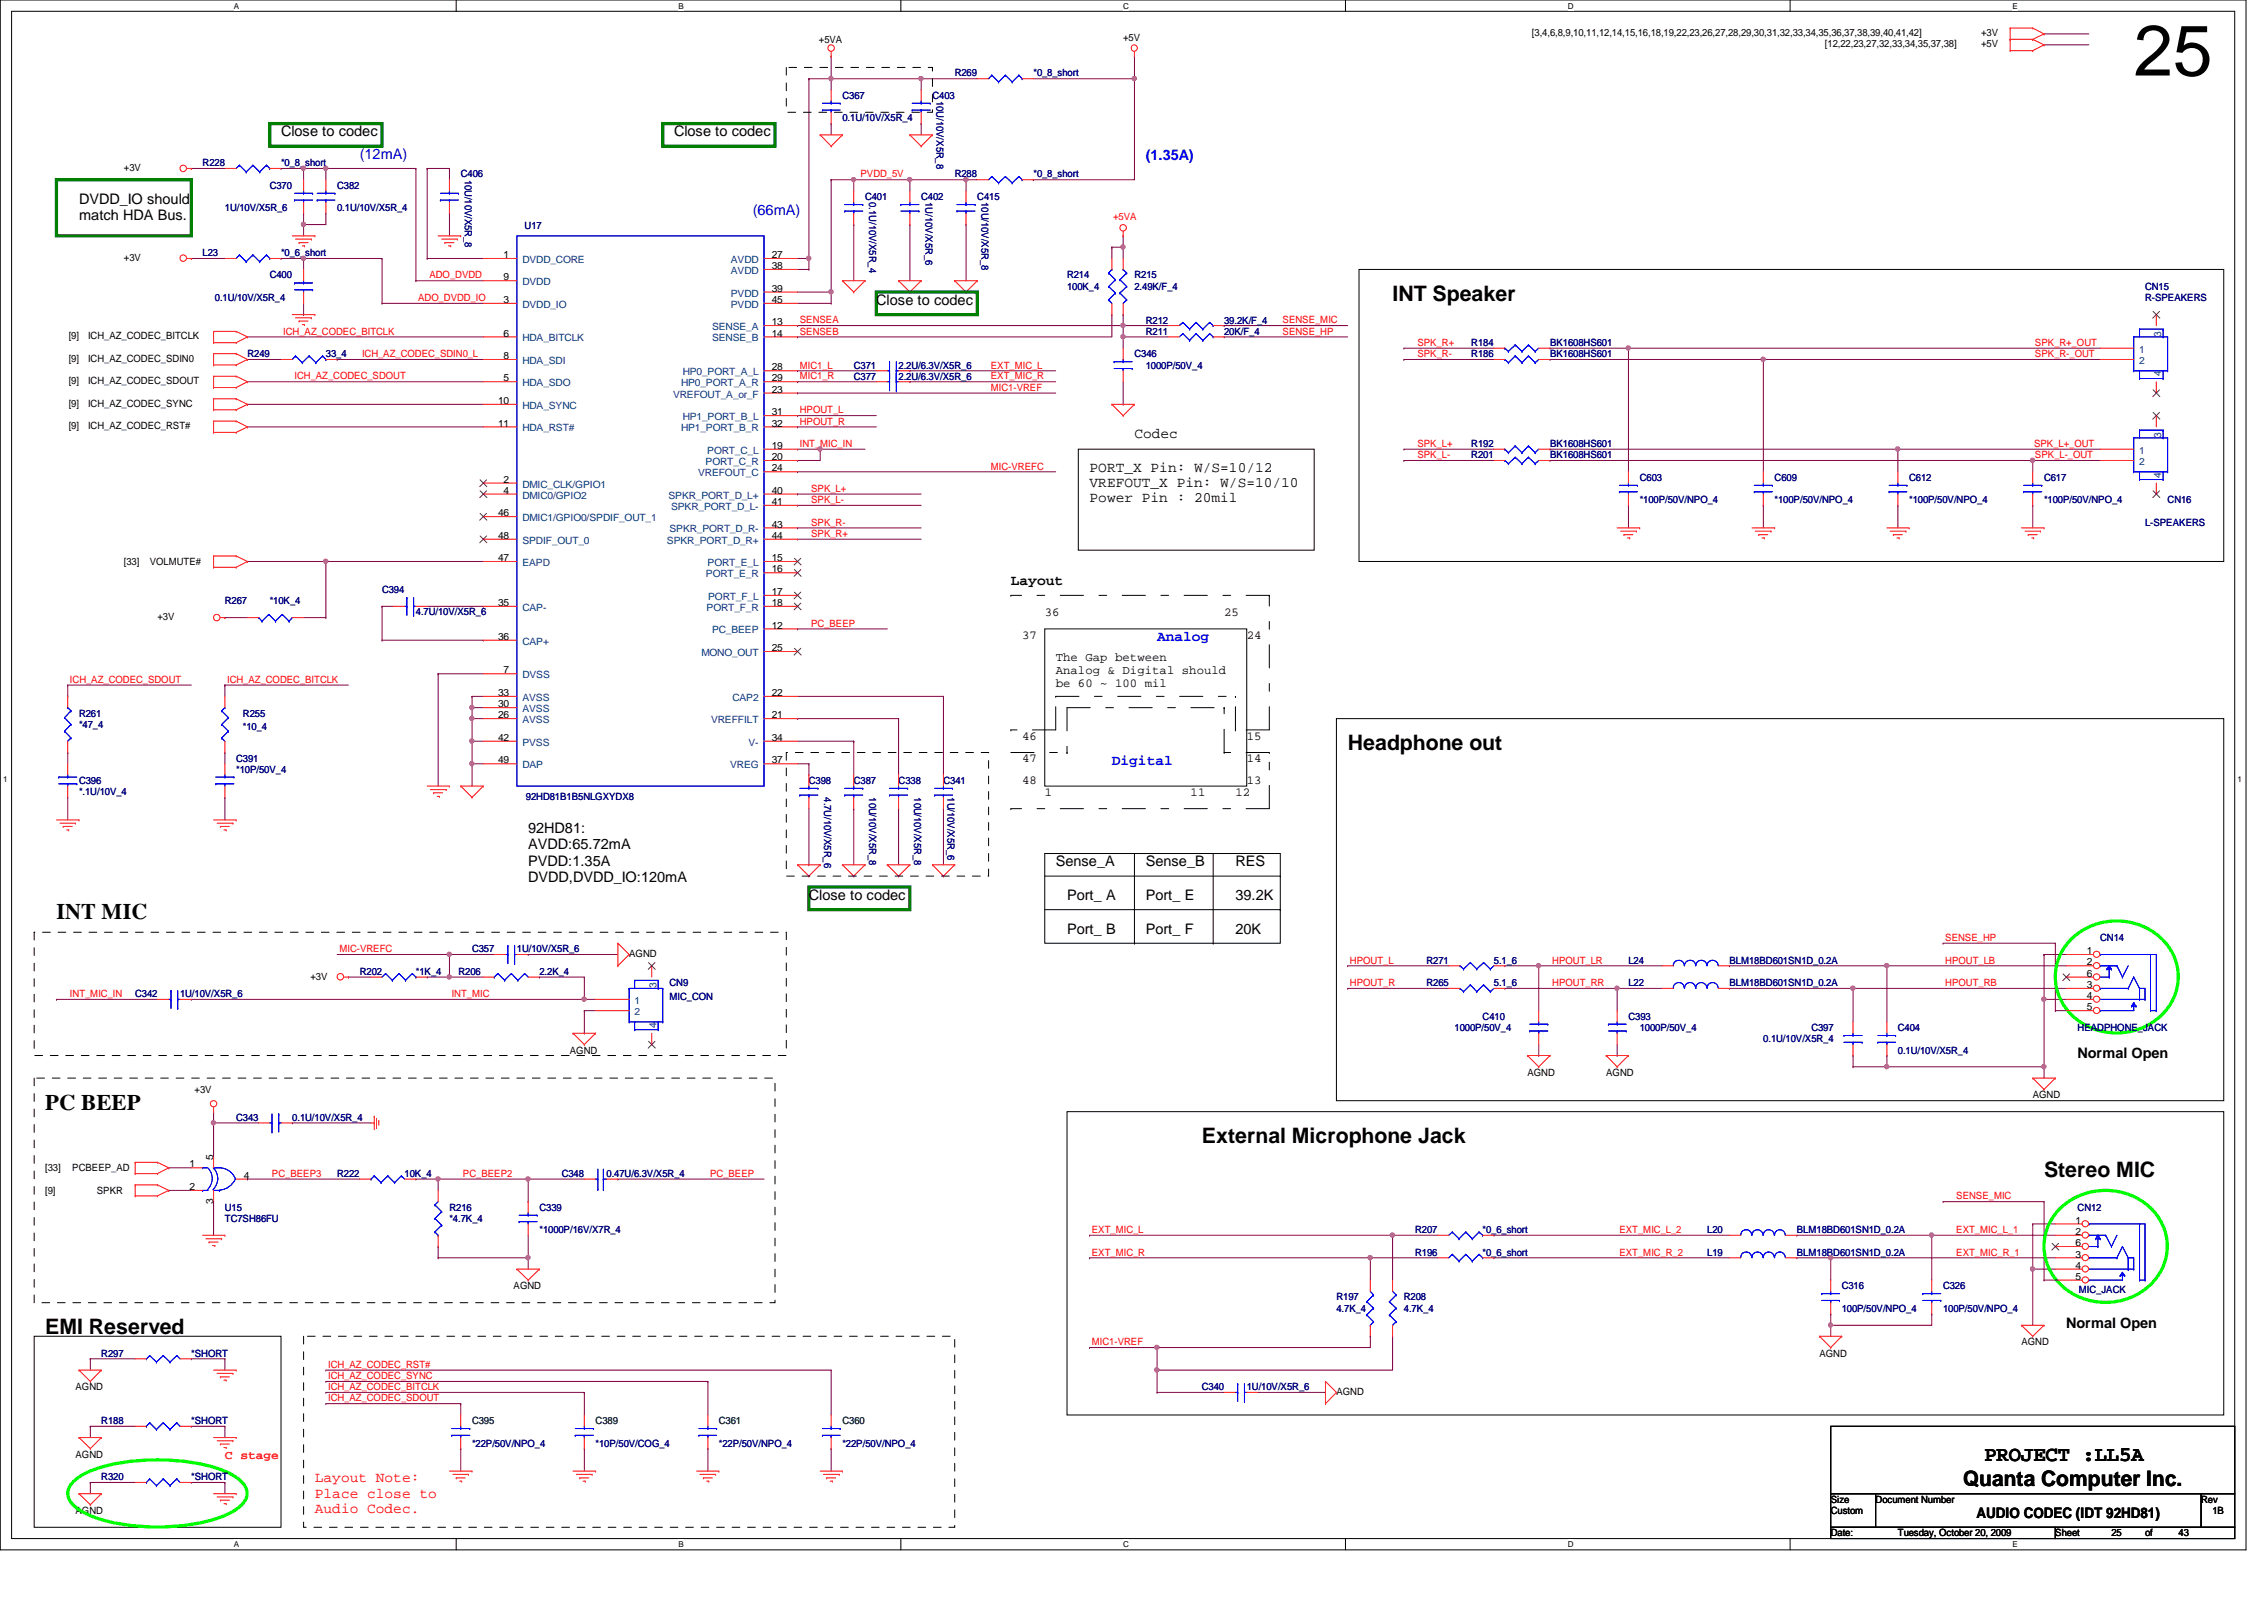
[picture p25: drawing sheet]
<svg xmlns="http://www.w3.org/2000/svg" width="297mm" height="210mm" viewBox="0 0 297 210" stroke-linecap="round" stroke-linejoin="round" font-family="sans-serif">
<defs><g id="words">
<text font-size="9.4" x="279.9" y="9.9">25</text>
<g font-size="2.9">
<text x="7.4" y="120.5">INT MIC</text>
<text x="5.9" y="145.6">PC BEEP</text>
</g>
<g font-size="2.8">
<text x="182.7" y="39.5">INT Speaker</text>
<text x="176.8" y="98.4">Headphone out</text>
<text x="157.7" y="149.9">External Microphone Jack</text>
<text x="268.2" y="154.4">Stereo MIC</text>
<text x="5.9" y="175">EMI Reserved</text>
<text x="260.3" y="191.6">PROJECT :LL5A</text>
<text x="257.6" y="194.9">Quanta Computer Inc.</text>
</g>
<g font-size="1.9">
<text x="36.9" y="17.9">Close to codec</text>
<text x="88.4" y="17.9">Close to codec</text>
<text x="10.4" y="26.8">DVDD_IO should</text>
<text x="10.4" y="28.9">match HDA Bus.</text>
<text x="115" y="40">Close to codec</text>
<text x="148.8" y="57.5">Codec</text>
<text x="143" y="61.9">PORT_X Pin: W/S=10/12</text>
<text x="143" y="63.9">VREFOUT_X Pin: W/S=10/10</text>
<text x="143" y="65.9">Power Pin : 20mil</text>
<text x="132.6" y="76.8">Layout</text>
<text x="69.3" y="109.3">92HD81:</text>
<text x="69.3" y="111.4">AVDD:65.72mA</text>
<text x="69.3" y="113.6">PVDD:1.35A</text>
<text x="138.5" y="113.7">Sense_A</text>
<text x="150.3" y="113.7">Sense_B</text>
<text x="162.1" y="113.7">RES</text>
<text x="69.3" y="115.7">DVDD,DVDD_IO:120mA</text>
<text x="106.1" y="118.1">Close to codec</text>
<text x="140" y="118.1">Port_ A</text>
<text x="150.3" y="118.1">Port_ E</text>
<text x="162.1" y="118.1">39.2K</text>
<text x="140" y="122.5">Port_ B</text>
<text x="150.3" y="122.5">Port_ F</text>
<text x="162.1" y="122.5">20K</text>
<text x="272.6" y="138.8">Normal Open</text>
<text x="271.1" y="174.2">Normal Open</text>
<text x="259.3" y="199.2">AUDIO CODEC (IDT 92HD81)</text>
</g>
<g font-size="1.9" fill="#00f">
<text x="47.2" y="20.9">(12mA)</text>
<text x="150.3" y="21">(1.35A)</text>
<text x="98.8" y="28.2">(66mA)</text>
<text x="151.8" y="84.1">Analog</text>
<text x="145.9" y="100.3">Digital</text>
</g>
<g font-size="1.9" fill="#f00">
<text x="41.3" y="194.5">Layout Note:</text>
<text x="41.3" y="196.5">Place close to</text>
<text x="41.3" y="198.5">Audio Codec.</text>
</g>
<g font-size="1.6">
<text x="134.1" y="83.8">37</text>
<text x="137.1" y="80.8">36</text>
<text x="160.6" y="80.8">25</text>
<text x="163.6" y="83.8">24</text>
<text x="138.5" y="86.7">The Gap between</text>
<text x="138.5" y="88.4">Analog &amp; Digital should</text>
<text x="138.5" y="90.1">be 60 ~ 100 mil</text>
<text x="134.1" y="100">47</text>
<text x="134.1" y="97">46</text>
<text x="163.6" y="100">14</text>
<text x="163.6" y="97">15</text>
<text x="134.1" y="102.9">48</text>
<text x="137.1" y="104.4">1</text>
<text x="156.2" y="104.4">11</text>
<text x="162.1" y="104.4">12</text>
<text x="163.6" y="102.9">13</text>
</g>
<text font-size="1.6" fill="#f00" x="29.5" y="191.4">C stage</text>
<g font-size="1.3">
<text x="107.4" y="5.6">+5VA</text>
<text x="147.4" y="5.3">+5V</text>
<text x="201" y="4.7">[3,4,6,8,9,10,11,12,14,15,16,18,19,22,23,26,27,28,29,30,31,32,33,34,35,36,37,38,39,40,41,42]</text>
<text x="259.9" y="4.7">+3V</text>
<text x="239.4" y="6.2">[12,22,23,27,32,33,34,35,37,38]</text>
<text x="259.9" y="6.2">+5V</text>
<text x="16.3" y="22.4">+3V</text>
<text x="16.3" y="34.2">+3V</text>
<text x="66.1" y="33.9">1</text>
<text x="101.3" y="35.3">38</text>
<text x="101.3" y="33.9">27</text>
<text x="66.1" y="39.8">3</text>
<text x="66.1" y="36.8">9</text>
<text x="101.3" y="39.8">45</text>
<text x="101.3" y="38.3">39</text>
<text x="9" y="44.5">[9]</text>
<text x="9" y="47.5">[9]</text>
<text x="11.6" y="44.5">ICH_AZ_CODEC_BITCLK</text>
<text x="11.6" y="47.5">ICH_AZ_CODEC_SDIN0</text>
<text x="66.1" y="44.2">6</text>
<text x="66.1" y="47.1">8</text>
<text x="101.3" y="44.2">14</text>
<text x="101.3" y="42.7">13</text>
<text x="9" y="50.4">[9]</text>
<text x="9" y="53.3">[9]</text>
<text x="11.6" y="50.4">ICH_AZ_CODEC_SDOUT</text>
<text x="11.6" y="53.3">ICH_AZ_CODEC_SYNC</text>
<text x="65.4" y="53">10</text>
<text x="66.1" y="50">5</text>
<text x="101.3" y="48.6">28</text>
<text x="101.3" y="51.5">23</text>
<text x="101.3" y="50">29</text>
<text x="9" y="56.3">[9]</text>
<text x="11.6" y="56.3">ICH_AZ_CODEC_RST#</text>
<text x="65.4" y="56">11</text>
<text x="101.3" y="54.5">31</text>
<text x="101.3" y="58.9">19</text>
<text x="101.3" y="56">32</text>
<text x="66.1" y="63.3">2</text>
<text x="66.1" y="64.8">4</text>
<text x="101.3" y="61.8">24</text>
<text x="101.3" y="60.4">20</text>
<text x="101.3" y="64.8">40</text>
<text x="65.4" y="67.7">46</text>
<text x="65.4" y="70.7">48</text>
<text x="101.3" y="69.2">43</text>
<text x="101.3" y="70.7">44</text>
<text x="101.3" y="66.3">41</text>
<text x="16.3" y="74.1">[33]</text>
<text x="19.6" y="74.1">VOLMUTE#</text>
<text x="65.4" y="73.6">47</text>
<text x="101.3" y="73.6">15</text>
<text x="101.3" y="75.1">16</text>
<text x="20.7" y="81.3">+3V</text>
<text x="65.4" y="79.5">35</text>
<text x="65.4" y="83.9">36</text>
<text x="101.3" y="78.1">17</text>
<text x="101.3" y="79.5">18</text>
<text x="101.3" y="82.5">12</text>
<text x="66.1" y="88.3">7</text>
<text x="101.3" y="85.4">25</text>
<text x="65.4" y="94.2">26</text>
<text x="65.4" y="91.3">33</text>
<text x="65.4" y="92.8">30</text>
<text x="101.3" y="94.2">21</text>
<text x="101.3" y="91.3">22</text>
<text x="65.4" y="97.2">42</text>
<text x="65.4" y="100.2">49</text>
<text x="101.3" y="100.2">37</text>
<text x="101.3" y="97.2">34</text>
<text x="82.5" y="125.5">AGND</text>
<text x="273.8" y="125.2">1</text>
<text x="40.7" y="128.6">+3V</text>
<text x="273.8" y="126.7">2</text>
<text x="273.8" y="128.1">6</text>
<text x="273.8" y="129.6">3</text>
<text x="273.8" y="131.1">4</text>
<text x="273.8" y="132.5">5</text>
<text x="25.5" y="143.3">+3V</text>
<text x="74.8" y="138.2">AGND</text>
<text x="200.4" y="141.1">AGND</text>
<text x="210.7" y="141.1">AGND</text>
<text x="266.7" y="144.1">AGND</text>
<text x="5.9" y="153.7">[33]</text>
<text x="9.5" y="153.7">PCBEEP_AD</text>
<text x="24.8" y="153.2">1</text>
<text x="28" y="152.2" transform="rotate(-90 28 152.2)">5</text>
<text x="32" y="154.6">4</text>
<text x="5.9" y="156.6">[9]</text>
<text x="12.7" y="156.6">SPKR</text>
<text x="24.8" y="156.1">2</text>
<text x="28" y="157.9" transform="rotate(-90 28 157.9)">3</text>
<text x="272.3" y="160.5">1</text>
<text x="272.3" y="162">2</text>
<text x="272.3" y="163.5">6</text>
<text x="272.3" y="165">3</text>
<text x="272.3" y="166.5">4</text>
<text x="272.3" y="167.9">5</text>
<text x="67.4" y="169.1">AGND</text>
<text x="238.7" y="178">AGND</text>
<text x="265.2" y="176.5">AGND</text>
<text x="9.9" y="182.4">AGND</text>
<text x="175.3" y="183">AGND</text>
<text x="9.9" y="191.2">AGND</text>
<text x="240.2" y="197.1">Size</text>
<text x="246.1" y="197.1">Document Number</text>
<text x="288.8" y="197.1">Rev</text>
<text x="9.9" y="198.6">AGND</text>
<text x="240.2" y="201.5">Date:</text>
<text x="240.2" y="198.6">Custom</text>
<text x="249" y="201.5">Tuesday, October 20, 2009</text>
<text x="269.7" y="201.5">Sheet</text>
<text x="277" y="201.5">25</text>
<text x="281.4" y="201.5">of</text>
<text x="285.8" y="201.5">43</text>
<text x="290.3" y="198.6">1B</text>
</g>
<g font-size="1.3" fill="#000080">
<text x="125.3" y="10">R269</text>
<text x="135.6" y="10">*0_8_short</text>
<text x="110.5" y="13">C367</text>
<text x="110.5" y="15.9">0.1U/10V/X5R_4</text>
<text x="122.3" y="13">C403</text>
<text x="122.8" y="13.3" transform="rotate(90 122.8 13.3)">10U/10V/X5R_8</text>
<text x="26.6" y="21.8">R228</text>
<text x="36.9" y="21.8">*0_8_short</text>
<text x="60.4" y="23.3">C406</text>
<text x="61" y="23.6" transform="rotate(90 61 23.6)">10U/10V/X5R_8</text>
<text x="125.3" y="23.3">R288</text>
<text x="135.6" y="23.3">*0_8_short</text>
<text x="29.5" y="27.7">1U/10V/X5R_6</text>
<text x="35.4" y="24.8">C370</text>
<text x="44.2" y="24.8">C382</text>
<text x="44.2" y="27.7">0.1U/10V/X5R_4</text>
<text x="113.5" y="26.2">C401</text>
<text x="114" y="26.5" transform="rotate(90 114 26.5)">0.1U/10V/X5R_4</text>
<text x="120.9" y="26.2">C402</text>
<text x="121.4" y="26.5" transform="rotate(90 121.4 26.5)">1U/10V/X5R_6</text>
<text x="128.2" y="26.2">C415</text>
<text x="128.8" y="26.5" transform="rotate(90 128.8 26.5)">10U/10V/X5R_8</text>
<text x="26.6" y="33.6">L23</text>
<text x="36.9" y="33.6">*0_6_short</text>
<text x="68.8" y="30.1">U17</text>
<text x="28.2" y="39.5">0.1U/10V/X5R_4</text>
<text x="35.4" y="36.5">C400</text>
<text x="140" y="36.5">R214</text>
<text x="140" y="38">100K_4</text>
<text x="148.8" y="36.5">R215</text>
<text x="148.8" y="38">2.49K/F_4</text>
<text x="281.4" y="38">CN15</text>
<text x="281.4" y="39.5">R-SPEAKERS</text>
<text x="32.5" y="46.9">R249</text>
<text x="42.8" y="46.9">33_4</text>
<text x="148.8" y="46.9">C346</text>
<text x="150.3" y="42.5">R212</text>
<text x="150.3" y="43.9">R211</text>
<text x="160.6" y="42.5">39.2K/F_4</text>
<text x="160.6" y="43.9">20K/F_4</text>
<text x="193" y="46.9">R186</text>
<text x="193" y="45.4">R184</text>
<text x="203.4" y="46.9">BK1608HS601</text>
<text x="203.4" y="45.4">BK1608HS601</text>
<text x="112" y="48.3">C371</text>
<text x="112" y="49.8">C377</text>
<text x="117.9" y="48.3">2.2U/6.3V/X5R_6</text>
<text x="117.9" y="49.8">2.2U/6.3V/X5R_6</text>
<text x="150.3" y="48.3">1000P/50V_4</text>
<text x="193" y="58.6">R192</text>
<text x="203.4" y="58.6">BK1608HS601</text>
<text x="193" y="60.1">R201</text>
<text x="203.4" y="60.1">BK1608HS601</text>
<text x="215.1" y="63.1">C603</text>
<text x="215.1" y="66">*100P/50V/NPO_4</text>
<text x="232.8" y="63.1">C609</text>
<text x="232.8" y="66">*100P/50V/NPO_4</text>
<text x="250.5" y="63.1">C612</text>
<text x="250.5" y="66">*100P/50V/NPO_4</text>
<text x="268.2" y="63.1">C617</text>
<text x="268.2" y="66">*100P/50V/NPO_4</text>
<text x="284.4" y="66">CN16</text>
<text x="281.4" y="69">L-SPEAKERS</text>
<text x="50.1" y="77.8">C394</text>
<text x="29.5" y="79.3">R267</text>
<text x="35.4" y="79.3">*10K_4</text>
<text x="54.6" y="80.7">4.7U/10V/X5R_6</text>
<text x="10.4" y="94">R261</text>
<text x="10.4" y="95.5">*47_4</text>
<text x="31.9" y="94">R255</text>
<text x="31.9" y="95.8">*10_4</text>
<text x="31" y="99.9">C391</text>
<text x="31" y="101.4">*10P/50V_4</text>
<text x="10.4" y="102.8">C396</text>
<text x="10.4" y="104.3">*.1U/10V_4</text>
<text x="69" y="104.9">92HD81B1B5NLGXYDX8</text>
<text x="106.1" y="102.8">C398</text>
<text x="108.1" y="104.6" transform="rotate(90 108.1 104.6)">4.7U/10V/X5R_6</text>
<text x="112" y="102.8">C387</text>
<text x="114" y="104.6" transform="rotate(90 114 104.6)">10U/10V/X5R_8</text>
<text x="117.9" y="102.8">C338</text>
<text x="119.9" y="104.6" transform="rotate(90 119.9 104.6)">10U/10V/X5R_8</text>
<text x="123.8" y="102.8">C341</text>
<text x="124.3" y="104.6" transform="rotate(90 124.3 104.6)">1U/10V/X5R_6</text>
<text x="61.9" y="124.9">C357</text>
<text x="67.8" y="124.9">1U/10V/X5R_6</text>
<text x="275.5" y="123.5">CN14</text>
<text x="17.7" y="130.9">C342</text>
<text x="23.6" y="130.9">1U/10V/X5R_6</text>
<text x="47.2" y="127.9">R202</text>
<text x="54.6" y="127.9">*1K_4</text>
<text x="60.2" y="127.9">R206</text>
<text x="70.8" y="127.9">2.2K_4</text>
<text x="87.8" y="129.4">CN9</text>
<text x="87.8" y="131.1">MIC_CON</text>
<text x="187.2" y="126.4">R271</text>
<text x="187.2" y="129.4">R265</text>
<text x="196" y="126.4">5.1_6</text>
<text x="196" y="129.4">5.1_6</text>
<text x="213.7" y="129.4">L22</text>
<text x="213.7" y="126.4">L24</text>
<text x="226.9" y="129.4">BLM18BD601SN1D_0.2A</text>
<text x="226.9" y="126.4">BLM18BD601SN1D_0.2A</text>
<text x="190.8" y="135.3">1000P/50V_4</text>
<text x="194.5" y="133.8">C410</text>
<text x="213.7" y="133.8">C393</text>
<text x="215.1" y="135.3">1000P/50V_4</text>
<text x="231.3" y="136.7">0.1U/10V/X5R_4</text>
<text x="237.7" y="135.3">C397</text>
<text x="249" y="135.3">C404</text>
<text x="272.6" y="135.3">HEADPHONE_JACK</text>
<text x="249" y="138.2">0.1U/10V/X5R_4</text>
<text x="31" y="147">C343</text>
<text x="38.4" y="147">0.1U/10V/X5R_4</text>
<text x="44.2" y="154.4">R222</text>
<text x="53.1" y="154.4">10K_4</text>
<text x="73.7" y="154.4">C348</text>
<text x="79.6" y="154.4">0.47U/6.3V/X5R_4</text>
<text x="29.5" y="158.8">U15</text>
<text x="29.5" y="160.3">TC7SH86FU</text>
<text x="59" y="158.8">R216</text>
<text x="59" y="160.3">*4.7K_4</text>
<text x="70.8" y="158.8">C339</text>
<text x="70.8" y="161.8">*1000P/16V/X7R_4</text>
<text x="185.7" y="161.8">R207</text>
<text x="194.5" y="161.8">*0_6_short</text>
<text x="224" y="161.8">L20</text>
<text x="235.8" y="161.8">BLM18BD601SN1D_0.2A</text>
<text x="272.6" y="158.8">CN12</text>
<text x="185.7" y="164.7">R196</text>
<text x="194.5" y="164.7">*0_6_short</text>
<text x="224" y="164.7">L19</text>
<text x="235.8" y="164.7">BLM18BD601SN1D_0.2A</text>
<text x="175.3" y="170.6">R197</text>
<text x="175.3" y="172.1">4.7K_4</text>
<text x="184.2" y="170.6">R208</text>
<text x="184.2" y="172.1">4.7K_4</text>
<text x="241.6" y="169.1">C316</text>
<text x="241.6" y="172.1">100P/50V/NPO_4</text>
<text x="254.9" y="169.1">C326</text>
<text x="254.9" y="172.1">100P/50V/NPO_4</text>
<text x="272.8" y="169.6">MIC_JACK</text>
<text x="13.3" y="178">R297</text>
<text x="25.1" y="178">*SHORT</text>
<text x="157.7" y="182.4">C340</text>
<text x="163.6" y="182.4">1U/10V/X5R_6</text>
<text x="13.3" y="186.8">R188</text>
<text x="25.1" y="186.8">*SHORT</text>
<text x="61.9" y="189.8">*22P/50V/NPO_4</text>
<text x="78.1" y="189.8">*10P/50V/COG_4</text>
<text x="94.3" y="189.8">*22P/50V/NPO_4</text>
<text x="110.5" y="189.8">*22P/50V/NPO_4</text>
<text x="13.3" y="194.2">R320</text>
<text x="25.1" y="194.2">*SHORT</text>
</g>
<g font-size="1.3" fill="#f00">
<text x="112.9" y="23.3">PVDD_5V</text>
<text x="146" y="28.9">+5VA</text>
<text x="54.9" y="39.5">ADO_DVDD_IO</text>
<text x="56.3" y="36.5">ADO_DVDD</text>
<text x="37.2" y="43.9">ICH_AZ_CODEC_BITCLK</text>
<text x="47.5" y="46.9">ICH_AZ_CODEC_SDIN0_L</text>
<text x="104.9" y="43.9">SENSEB</text>
<text x="104.9" y="42.4">SENSEA</text>
<text x="168.3" y="43.9">SENSE_HP</text>
<text x="168.3" y="42.4">SENSE_MIC</text>
<text x="186" y="46.9">SPK_R-</text>
<text x="186" y="45.4">SPK_R+</text>
<text x="267" y="46.9">SPK_R-_OUT</text>
<text x="267" y="45.4">SPK_R+_OUT</text>
<text x="38.6" y="49.8">ICH_AZ_CODEC_SDOUT</text>
<text x="104.9" y="49.8">MIC1_R</text>
<text x="104.9" y="48.3">MIC1_L</text>
<text x="130" y="48.3">EXT_MIC_L</text>
<text x="130" y="49.8">EXT_MIC_R</text>
<text x="130" y="51.3">MIC1-VREF</text>
<text x="104.9" y="54.2">HPOUT_L</text>
<text x="104.9" y="55.7">HPOUT_R</text>
<text x="104.9" y="58.6">INT_MIC_IN</text>
<text x="186" y="58.6">SPK_L+</text>
<text x="266.9" y="58.6">SPK_L+_OUT</text>
<text x="106.4" y="66">SPK_L-</text>
<text x="106.4" y="64.5">SPK_L+</text>
<text x="130" y="61.6">MIC-VREFC</text>
<text x="186" y="60.1">SPK_L-</text>
<text x="267" y="60.1">SPK_L-_OUT</text>
<text x="106.4" y="69">SPK_R-</text>
<text x="106.4" y="70.4">SPK_R+</text>
<text x="106.4" y="82.2">PC_BEEP</text>
<text x="9.2" y="89.6">ICH_AZ_CODEC_SDOUT</text>
<text x="29.8" y="89.6">ICH_AZ_CODEC_BITCLK</text>
<text x="44.5" y="124.9">MIC-VREFC</text>
<text x="255.2" y="123.4">SENSE_HP</text>
<text x="9.2" y="130.8">INT_MIC_IN</text>
<text x="59.3" y="130.8">INT_MIC</text>
<text x="177.1" y="129.4">HPOUT_R</text>
<text x="177.1" y="126.4">HPOUT_L</text>
<text x="203.7" y="126.4">HPOUT_LR</text>
<text x="203.7" y="129.4">HPOUT_RR</text>
<text x="255.2" y="129.4">HPOUT_RB</text>
<text x="255.2" y="126.4">HPOUT_LB</text>
<text x="35.7" y="154.4">PC_BEEP3</text>
<text x="60.7" y="154.4">PC_BEEP2</text>
<text x="93.2" y="154.4">PC_BEEP</text>
<text x="143.3" y="161.8">EXT_MIC_L</text>
<text x="212.5" y="161.8">EXT_MIC_L_2</text>
<text x="256.7" y="161.8">EXT_MIC_L_1</text>
<text x="256.7" y="157.4">SENSE_MIC</text>
<text x="143.3" y="164.7">EXT_MIC_R</text>
<text x="212.5" y="164.7">EXT_MIC_R_2</text>
<text x="256.7" y="164.7">EXT_MIC_R_1</text>
<text x="43" y="179.5">ICH_AZ_CODEC_RST#</text>
<text x="143.3" y="176.5">MIC1-VREF</text>
<text x="43" y="183.9">ICH_AZ_CODEC_SDOUT</text>
<text x="43" y="180.9">ICH_AZ_CODEC_SYNC</text>
<text x="43" y="182.4">ICH_AZ_CODEC_BITCLK</text>
</g>
<g font-size="1.3" fill="#004080">
<text x="68.5" y="34.5">DVDD_CORE</text>
<text x="95.9" y="35.9">AVDD</text>
<text x="95.9" y="34.5">AVDD</text>
<text x="68.5" y="40.4">DVDD_IO</text>
<text x="68.5" y="37.4">DVDD</text>
<text x="95.9" y="40.4">PVDD</text>
<text x="95.9" y="38.9">PVDD</text>
<text x="68.5" y="44.8">HDA_BITCLK</text>
<text x="68.5" y="47.8">HDA_SDI</text>
<text x="93.4" y="44.8">SENSE_B</text>
<text x="93.4" y="43.3">SENSE_A</text>
<text x="280.7" y="46.3">1</text>
<text x="280.7" y="47.8">2</text>
<text x="283.5" y="44.2" transform="rotate(-90 283.5 44.2)">3</text>
<text x="68.5" y="50.7">HDA_SDO</text>
<text x="68.5" y="53.6">HDA_SYNC</text>
<text x="88.3" y="52.2">VREFOUT_A_or_F</text>
<text x="89.4" y="50.7">HP0_PORT_A_R</text>
<text x="89.6" y="49.2">HP0_PORT_A_L</text>
<text x="283.5" y="49.4" transform="rotate(-90 283.5 49.4)">4</text>
<text x="68.5" y="56.6">HDA_RST#</text>
<text x="89.4" y="56.6">HP1_PORT_B_R</text>
<text x="89.6" y="55.1">HP1_PORT_B_L</text>
<text x="92.8" y="59.5">PORT_C_L</text>
<text x="280.7" y="59.5">1</text>
<text x="283.5" y="57.5" transform="rotate(-90 283.5 57.5)">3</text>
<text x="68.5" y="64">DMIC_CLK/GPIO1</text>
<text x="68.5" y="65.4">DMIC0/GPIO2</text>
<text x="87.7" y="65.4">SPKR_PORT_D_L+</text>
<text x="91.6" y="62.5">VREFOUT_C</text>
<text x="92.6" y="61">PORT_C_R</text>
<text x="280.7" y="61">2</text>
<text x="283.5" y="62.7" transform="rotate(-90 283.5 62.7)">4</text>
<text x="68.5" y="68.4">DMIC1/GPIO0/SPDIF_OUT_1</text>
<text x="68.5" y="71.3">SPDIF_OUT_0</text>
<text x="87.5" y="71.3">SPKR_PORT_D_R+</text>
<text x="87.8" y="69.8">SPKR_PORT_D_R-</text>
<text x="88.1" y="66.9">SPKR_PORT_D_L-</text>
<text x="68.5" y="74.3">EAPD</text>
<text x="92.6" y="75.7">PORT_E_R</text>
<text x="92.8" y="74.3">PORT_E_L</text>
<text x="68.5" y="80.1">CAP-</text>
<text x="92.7" y="80.1">PORT_F_R</text>
<text x="92.9" y="78.7">PORT_F_L</text>
<text x="93.4" y="83.1">PC_BEEP</text>
<text x="68.5" y="89">DVSS</text>
<text x="68.5" y="84.6">CAP+</text>
<text x="92" y="86.1">MONO_OUT</text>
<text x="68.5" y="94.9">AVSS</text>
<text x="68.5" y="91.9">AVSS</text>
<text x="68.5" y="93.4">AVSS</text>
<text x="93.3" y="94.9">VREFFILT</text>
<text x="96.1" y="91.9">CAP2</text>
<text x="68.5" y="97.8">PVSS</text>
<text x="68.5" y="100.8">DAP</text>
<text x="95.8" y="100.8">VREG</text>
<text x="98.2" y="97.8">V-</text>
<text x="83.3" y="131.7">1</text>
<text x="86.1" y="129.7" transform="rotate(-90 86.1 129.7)">3</text>
<text x="83.3" y="133.2">2</text>
<text x="86.1" y="134.8" transform="rotate(-90 86.1 134.8)">4</text>
</g>
<g font-size="1.3" fill="#004040">
<text x="61.9" y="186.8">C395</text>
<text x="78.1" y="186.8">C389</text>
<text x="94.3" y="186.8">C361</text>
<text x="110.5" y="186.8">C360</text>
</g>
<g font-size="1.1">
<text x="30.7" y="1.1">A</text>
<text x="89" y="1.1">B</text>
<text x="147.4" y="1.1">C</text>
<text x="205.7" y="1.1">D</text>
<text x="264" y="1.1">E</text>
<text x=".4" y="102.6">1</text>
<text x="293.6" y="102.6">1</text>
<text x="30.7" y="203">A</text>
<text x="89" y="203">B</text>
<text x="147.4" y="203">C</text>
<text x="205.7" y="203">D</text>
<text x="264" y="203">E</text>
</g>
</g></defs>
<path d="M0 0h294.7v203.3h-294.7zM1.5 1.5h291.7v200.3h-291.7z" fill="none" stroke="#000" stroke-width=".13"/>
<g fill="#fff">
<path d="M30.7 .2h.7v1.2h-.7z"/>
<path d="M30.7 202h.7v1.2h-.7z"/>
</g>
<path d="M59.9 0v1.5M59.9 201.8v1.5" fill="none" stroke="#000" stroke-width=".13"/>
<g fill="#fff">
<path d="M89 .2h.7v1.2h-.7z"/>
<path d="M89 202h.7v1.2h-.7z"/>
</g>
<path d="M118.2 0v1.5M118.2 201.8v1.5" fill="none" stroke="#000" stroke-width=".13"/>
<g fill="#fff">
<path d="M147.4 .2h.7v1.2h-.7z"/>
<path d="M147.4 202h.7v1.2h-.7z"/>
</g>
<path d="M176.5 0v1.5M176.5 201.8v1.5" fill="none" stroke="#000" stroke-width=".13"/>
<g fill="#fff">
<path d="M205.7 .2h.8v1.2h-.8z"/>
<path d="M205.7 202h.8v1.2h-.8z"/>
</g>
<path d="M234.9 0v1.5M234.9 201.8v1.5" fill="none" stroke="#000" stroke-width=".13"/>
<g fill="#fff">
<path d="M264 .2h.7v1.2h-.7z"/>
<path d="M264 202h.7v1.2h-.7z"/>
<path d="M.4 101.6h.6v1.2h-.6z"/>
<path d="M293.6 101.6h.6v1.2h-.6z"/>
</g>
<g fill="none" stroke="#800040" stroke-width=".13">
<path d="M184.2 47.2h.1M184.2 47.2h11.8M203.4 45.7h.1M203.4 45.7h10.3M231.3 47.2h.1M231.3 47.2h44.2M184.2 60.4h.1M184.2 60.4h11.8M213.7 66.3h.1M213.7 66.3v3M231.3 66.3h.1M231.3 66.3v3"/>
<path d="M249 66.3h.1M249 66.3v3M266.7 66.3h.1M266.7 66.3v3"/>
</g>
<circle cx="231.3" cy="47.1" r=".29" fill="#f0f"/>
<circle cx="231.3" cy="47.1" r=".29" fill="none" stroke="#f0f" stroke-width=".13"/>
<path d="M184.2 58.9h.1M184.2 45.7h.1M184.2 58.9h11.8M184.2 45.7h11.8M213.7 45.7h.1M213.7 45.7v16.2M249 58.9h.1M249 58.9v3" fill="none" stroke="#800040" stroke-width=".13"/>
<circle cx="213.6" cy="45.7" r=".29" fill="#f0f"/>
<circle cx="213.6" cy="45.7" r=".29" fill="none" stroke="#f0f" stroke-width=".13"/>
<g fill="none" stroke="#800040" stroke-width=".13">
<path d="M268.2 5.9h.1M268.2 4.4h.1M268.2 5.9h5.9M268.2 4.4h5.9M203.4 58.9h.1M203.4 58.9h45.6M213.7 45.7h.1M213.7 45.7h61.8M203.4 60.4h.1M203.4 60.4h63.3M266.7 60.4h.1M266.7 60.4v1.5"/>
<path d="M212.2 129.7h.1M212.2 129.7h5.9M226.9 129.7h.1M226.9 129.7h16.2M243.1 129.7h.1M243.1 129.7v4.4M247.6 138.5h.1M247.6 138.5v1.5M268.2 140h.1M268.2 131.1h.1M268.2 140v1.4M268.2 131.1h2.9"/>
</g>
<circle cx="212.1" cy="129.6" r=".29" fill="#f0f"/>
<circle cx="212.1" cy="129.6" r=".29" fill="none" stroke="#f0f" stroke-width=".13"/>
<path d="M176.8 129.7h.1M176.8 129.7h13.3M243.1 138.5h.1M243.1 129.7h.1M243.1 129.7h28M243.1 138.5v1.5" fill="none" stroke="#800040" stroke-width=".13"/>
<circle cx="243.1" cy="129.6" r=".29" fill="#f0f"/>
<circle cx="243.1" cy="129.6" r=".29" fill="none" stroke="#f0f" stroke-width=".13"/>
<g fill="none" stroke="#800040" stroke-width=".13">
<path d="M243.1 140h.1M243.1 140h4.5M22.1 156.2h.1M22.1 156.2h3M28 145.8h.1M28 145.8v1.5M32.5 154.7h.1M32.5 154.7h14.7M54.6 154.7h.1M54.6 154.7h2.9M57.5 154.7h.1M57.5 154.7v1.5"/>
<path d="M11.9 178.3h.1M11.9 178.3v1.4M11.9 178.3h5.8M25.1 178.3h.1M25.1 178.3h4.4M29.5 178.3h.1M29.5 178.3v1.4M57.5 165h.1M57.5 165h11.8M69.3 165h.1M69.3 162.1v4.4M11.9 187.1h.1"/>
<path d="M11.9 187.1h5.8M11.9 187.1v1.5M25.1 187.1h.1M25.1 187.1h4.4M29.5 187.1h.1M29.5 187.1v1.5"/>
</g>
<circle cx="69.3" cy="165" r=".29" fill="#f0f"/>
<circle cx="69.3" cy="165" r=".29" fill="none" stroke="#f0f" stroke-width=".13"/>
<path d="M57.5 154.7h.1M57.5 154.7h11.8v2.9M69.3 157.6h.1M81.1 154.7h.1M81.1 154.7h19.1" fill="none" stroke="#800040" stroke-width=".13"/>
<circle cx="57.5" cy="154.7" r=".29" fill="#f0f"/>
<circle cx="57.5" cy="154.7" r=".29" fill="none" stroke="#f0f" stroke-width=".13"/>
<path d="M28 157.6h.1M28 147.3h.1M28 147.3v4.5M28 157.6v4.5M28 147.3h5.9" fill="none" stroke="#800040" stroke-width=".13"/>
<circle cx="28" cy="147.3" r=".29" fill="#f0f"/>
<circle cx="28" cy="147.3" r=".29" fill="none" stroke="#f0f" stroke-width=".13"/>
<path d="M22.1 153.2h.1M22.1 153.2h3M38.4 147.3h.1M38.4 147.3h10.3M69.3 154.7h.1M69.3 154.7h7.4" fill="none" stroke="#800040" stroke-width=".13"/>
<circle cx="69.3" cy="154.7" r=".29" fill="#f0f"/>
<circle cx="69.3" cy="154.7" r=".29" fill="none" stroke="#f0f" stroke-width=".13"/>
<path d="M203.4 47.2h.1M203.4 47.2h27.9M231.3 47.2h.1M231.3 47.2v14.7M57.5 163.5h.1M57.5 163.5v1.5M266.7 160.6h.1M266.7 166.5h.1M266.7 160.6h3M266.7 166.5h3" fill="none" stroke="#800040" stroke-width=".13"/>
<circle cx="266.7" cy="166.5" r=".29" fill="#f0f"/>
<circle cx="266.7" cy="166.5" r=".29" fill="none" stroke="#f0f" stroke-width=".13"/>
<path d="M268.2 157.6h.1M268.2 157.6v10.3M182.7 162.1h.1M182.7 162.1h5.9M235.8 165h.1M235.8 165h4.4M266.7 160.6h.1M266.7 160.6v5.9M268.2 167.9h.1M268.2 167.9h1.5" fill="none" stroke="#800040" stroke-width=".13"/>
<circle cx="182.7" cy="162" r=".29" fill="#f0f"/>
<circle cx="182.7" cy="162" r=".29" fill="none" stroke="#f0f" stroke-width=".13"/>
<path d="M143 176.8h.1M143 176.8h8.8" fill="none" stroke="#800040" stroke-width=".13"/>
<circle cx="151.8" cy="176.8" r=".29" fill="#f0f"/>
<circle cx="151.8" cy="176.8" r=".29" fill="none" stroke="#f0f" stroke-width=".13"/>
<path d="M143 162.1h.1M143 162.1h39.7M151.8 176.8h.1M151.8 176.8v2.9" fill="none" stroke="#800040" stroke-width=".13"/>
<circle cx="151.8" cy="179.7" r=".29" fill="#f0f"/>
<circle cx="151.8" cy="179.7" r=".29" fill="none" stroke="#f0f" stroke-width=".13"/>
<path d="M151.8 179.7h.1M151.8 179.7h30.9M253.4 172.4h.1M253.4 162.1h.1M253.4 172.4v1.5M253.4 162.1h16.3" fill="none" stroke="#800040" stroke-width=".13"/>
<circle cx="253.4" cy="162" r=".29" fill="#f0f"/>
<circle cx="253.4" cy="162" r=".29" fill="none" stroke="#f0f" stroke-width=".13"/>
<path d="M254.9 157.6h.1M254.9 157.6h13.3M235.8 162.1h.1M235.8 162.1h17.6M240.2 173.9h.1M240.2 165h.1M240.2 165v2.9M240.2 173.9v1.4M253.4 162.1h.1M253.4 162.1v5.8M266.7 166.5h.1M266.7 166.5v7.4" fill="none" stroke="#800040" stroke-width=".13"/>
<circle cx="240.2" cy="165" r=".29" fill="#f0f"/>
<circle cx="240.2" cy="165" r=".29" fill="none" stroke="#f0f" stroke-width=".13"/>
<path d="M151.8 176.8h.1M151.8 176.8h28M179.8 165h.1M179.8 165v2.9M240.2 165h.1M240.2 165h29.5" fill="none" stroke="#800040" stroke-width=".13"/>
<circle cx="179.8" cy="165" r=".29" fill="#f0f"/>
<circle cx="179.8" cy="165" r=".29" fill="none" stroke="#f0f" stroke-width=".13"/>
<path d="M179.8 175.3h.1M179.8 175.3v1.5M182.7 175.3h.1M182.7 162.1h.1M182.7 162.1v5.8M182.7 175.3v4.4M240.2 173.9h.1M240.2 173.9h13.2" fill="none" stroke="#800040" stroke-width=".13"/>
<circle cx="240.2" cy="173.8" r=".29" fill="#f0f"/>
<circle cx="240.2" cy="173.8" r=".29" fill="none" stroke="#f0f" stroke-width=".13"/>
<path d="M247.6 140h.1M247.6 140h20.6M143 165h.1M143 165h36.8M240.2 172.4h.1M240.2 172.4v1.5" fill="none" stroke="#800040" stroke-width=".13"/>
<circle cx="268.1" cy="139.9" r=".29" fill="#f0f"/>
<circle cx="268.1" cy="139.9" r=".29" fill="none" stroke="#f0f" stroke-width=".13"/>
<circle cx="247.5" cy="139.9" r=".29" fill="#f0f"/>
<circle cx="247.5" cy="139.9" r=".29" fill="none" stroke="#f0f" stroke-width=".13"/>
<path d="M268.2 131.1h.1M268.2 131.1v8.9" fill="none" stroke="#800040" stroke-width=".13"/>
<circle cx="268.1" cy="131.1" r=".29" fill="#f0f"/>
<circle cx="268.1" cy="131.1" r=".29" fill="none" stroke="#f0f" stroke-width=".13"/>
<path d="M247.6 126.7h.1M247.6 126.7v7.4" fill="none" stroke="#800040" stroke-width=".13"/>
<circle cx="247.5" cy="126.7" r=".29" fill="#f0f"/>
<circle cx="247.5" cy="126.7" r=".29" fill="none" stroke="#f0f" stroke-width=".13"/>
<g fill="none" stroke="#800040" stroke-width=".13">
<path d="M7.4 131.1h.1M7.4 131.1h13.3M45.7 128.2h.1M45.7 128.2h3M59 128.2h.1M59 125.2h.1M59 128.2h4.4M59 125.2h5.9M69.3 125.2h.1M69.3 125.2h11.8M76.7 131.1h.1M76.7 131.1h1.4"/>
<path d="M268.2 125.2h.1M268.2 125.2v5.9M42.8 179.7h.1M42.8 179.7h66.2M109 179.7h.1M109 179.7v5.9M42.8 184.1h.1M42.8 181.2h.1M42.8 182.7h.1M42.8 184.1h17.6M42.8 181.2h50.1M42.8 182.7h33.9"/>
<path d="M60.4 184.1h.1M60.4 190h.1M60.4 184.1v1.5M60.4 190v3M76.7 190h.1M76.7 182.7h.1M76.7 182.7v2.9M76.7 190v3M92.9 181.2h.1M92.9 190h.1M92.9 181.2v4.4M92.9 190v3"/>
<path d="M109 190h.1M109 190v3"/>
</g>
<circle cx="76.6" cy="131.1" r=".29" fill="#f0f"/>
<circle cx="76.6" cy="131.1" r=".29" fill="none" stroke="#f0f" stroke-width=".13"/>
<path d="M56 128.2h.1M56 128.2h3M70.8 128.2h.1M70.8 128.2h5.9M76.7 128.2h.1M76.7 128.2v2.9" fill="none" stroke="#800040" stroke-width=".13"/>
<circle cx="58.9" cy="128.2" r=".29" fill="#f0f"/>
<circle cx="58.9" cy="128.2" r=".29" fill="none" stroke="#f0f" stroke-width=".13"/>
<g fill="none" stroke="#800040" stroke-width=".13">
<path d="M39.8 28h.1M39.8 28v1.5M59 22.1h.1M59 22.1v1.5M104.6 39.8h4.4M109 39.8h.1M32.5 50.1h.1M32.5 50.1h30.9M61.9 92.8h.1M61.9 94.3h.1M61.9 92.8h1.5M61.9 92.8v1.5"/>
<path d="M25.1 131.1h.1M25.1 131.1h51.6M59 125.2h.1M59 125.2v3M176.8 126.7h.1M176.8 126.7h13.3M201.9 126.7h.1M201.9 126.7h16.2M226.9 126.7h.1M226.9 126.7h44.2M247.6 126.7h.1M254.9 123.7h.1"/>
<path d="M254.9 123.7h14.8M268.2 125.2h.1M268.2 125.2h2.9M269.7 132.6h.1M269.7 123.7h.1M269.7 132.6h1.4M269.7 123.7v8.9"/>
</g>
<circle cx="61.9" cy="94.2" r=".29" fill="#f0f"/>
<circle cx="61.9" cy="94.2" r=".29" fill="none" stroke="#f0f" stroke-width=".13"/>
<path d="M126.7 23.6h.1M126.7 23.6v1.5M32.5 53h.1M32.5 53h30.9M104.6 54.5h.1M104.6 56h.1M104.6 54.5h10.4M104.6 56h10.4M123.8 91.4h.1M123.8 91.4v10.2" fill="none" stroke="#800040" stroke-width=".13"/>
<circle cx="126.7" cy="23.6" r=".29" fill="#f0f"/>
<circle cx="126.7" cy="23.6" r=".29" fill="none" stroke="#f0f" stroke-width=".13"/>
<path d="M39.8 29.5h.1M39.8 29.5v1.4M42.8 22.1h.1M42.8 22.1h11.8M32.5 56h.1M32.5 56h30.9" fill="none" stroke="#800040" stroke-width=".13"/>
<circle cx="42.7" cy="22.1" r=".29" fill="#f0f"/>
<circle cx="42.7" cy="22.1" r=".29" fill="none" stroke="#f0f" stroke-width=".13"/>
<path d="M50.1 39.8h.1M50.1 39.8h13.3M56 22.1h.1M56 22.1h3M109 38.3h.1M109 38.3v1.5M61.9 94.3h.1M61.9 97.2h.1M61.9 94.3h1.5M61.9 94.3v2.9" fill="none" stroke="#800040" stroke-width=".13"/>
<circle cx="61.9" cy="97.2" r=".29" fill="#f0f"/>
<circle cx="61.9" cy="97.2" r=".29" fill="none" stroke="#f0f" stroke-width=".13"/>
<path d="M39.8 22.1h.1M39.8 22.1v1.5M119.4 29.5h.1M119.4 29.5v7.3M39.8 81h3M42.8 81h.1" fill="none" stroke="#800040" stroke-width=".13"/>
<circle cx="39.8" cy="22.1" r=".29" fill="#f0f"/>
<circle cx="39.8" cy="22.1" r=".29" fill="none" stroke="#f0f" stroke-width=".13"/>
<path d="M56 22.1h.1M56 22.1v11.8M32.5 73.7h.1M32.5 73.7h30.9M42.8 73.7h.1M42.8 73.7v7.3" fill="none" stroke="#800040" stroke-width=".13"/>
<circle cx="42.7" cy="73.6" r=".29" fill="#f0f"/>
<circle cx="42.7" cy="73.6" r=".29" fill="none" stroke="#f0f" stroke-width=".13"/>
<g fill="none" stroke="#800040" stroke-width=".13">
<path d="M109 7.4h.1M109 7.4v2.9M39.8 22.1h.1M39.8 33.9h.1M39.8 22.1h3M39.8 33.9h10.3M42.8 22.1h.1M42.8 22.1v1.5M50.1 33.9h.1M50.1 33.9v5.9M56 33.9h.1M56 33.9h7.4"/>
<path d="M104.6 35.3h1.5M106.1 35.3h.1M126.7 29.5h.1M126.7 29.5v7.3M104.6 66.3h.1M104.6 66.3h16.3M29.5 81h.1M29.5 81h3M104.6 94.3h.1M104.6 82.5h.1M104.6 94.3h13.3M104.6 82.5h11.8"/>
<path d="M117.9 94.3h.1M117.9 94.3v7.3"/>
</g>
<circle cx="39.8" cy="33.9" r=".29" fill="#f0f"/>
<circle cx="39.8" cy="33.9" r=".29" fill="none" stroke="#f0f" stroke-width=".13"/>
<g fill="none" stroke="#800040" stroke-width=".13">
<path d="M42.8 28h.1M42.8 28v1.5M59 28h.1M59 28v2.9M106.1 33.9h.1M106.1 33.9v1.4M104.6 69.3h.1M104.6 70.7h.1M104.6 69.3h16.3M104.6 70.7h16.3M57.5 88.4h.1M57.5 88.4v14.7"/>
<path d="M57.5 88.4h5.9M117.9 106.1h.1M117.9 106.1v7.4M123.8 106.1h.1M123.8 106.1v7.4"/>
</g>
<circle cx="106.1" cy="33.9" r=".29" fill="#f0f"/>
<circle cx="106.1" cy="33.9" r=".29" fill="none" stroke="#f0f" stroke-width=".13"/>
<path d="M39.8 29.5h.1M39.8 29.5h3" fill="none" stroke="#800040" stroke-width=".13"/>
<circle cx="39.8" cy="29.4" r=".29" fill="#f0f"/>
<circle cx="39.8" cy="29.4" r=".29" fill="none" stroke="#f0f" stroke-width=".13"/>
<path d="M106.1 10.3h.1M106.1 10.3h2.9M148.8 10.3h.1M148.8 10.3v13.3M39.8 33.9h.1M39.8 33.9v1.4M104.6 100.2h1.5M106.1 100.2h.1" fill="none" stroke="#800040" stroke-width=".13"/>
<circle cx="148.8" cy="10.3" r=".29" fill="#f0f"/>
<circle cx="148.8" cy="10.3" r=".29" fill="none" stroke="#f0f" stroke-width=".13"/>
<path d="M119.4 23.6h.1M119.4 23.6h7.3" fill="none" stroke="#800040" stroke-width=".13"/>
<circle cx="119.3" cy="23.6" r=".29" fill="#f0f"/>
<circle cx="119.3" cy="23.6" r=".29" fill="none" stroke="#f0f" stroke-width=".13"/>
<g fill="none" stroke="#800040" stroke-width=".13">
<path d="M109 16.2h.1M109 16.2v1.5M112 29.5h.1M112 29.5v7.3M145.9 32.4h.1M145.9 32.4v1.5M147.4 32.4h.1M147.4 32.4v1.5M145.9 41.3h.1M145.9 41.3v2.9M147.4 41.3h.1M147.4 41.3v1.4"/>
<path d="M29.5 98.7h.1M29.5 89.9h.1M29.5 89.9v1.5M29.5 98.7v1.5M29.5 89.9h16.2M29.5 104.6h.1M29.5 104.6v3"/>
</g>
<circle cx="147.3" cy="32.4" r=".29" fill="#f0f"/>
<circle cx="147.3" cy="32.4" r=".29" fill="none" stroke="#f0f" stroke-width=".13"/>
<g fill="none" stroke="#800040" stroke-width=".13">
<path d="M106.1 10.3h.1M106.1 10.3v23.6M109 10.3h.1M109 10.3h11.9M135.6 10.3h13.2M148.8 10.3h.1M104.6 33.9h1.5M106.1 33.9h.1M104.6 50.1h.1M104.6 48.6h.1M104.6 50.1h10.4M104.6 48.6h10.4"/>
<path d="M119.4 48.6h.1M119.4 50.1h.1M119.4 50.1h19.1M119.4 48.6h19.1M147.4 42.7h.1M147.4 42.7h5.8M56 79.5h7.4M63.4 79.5h.1M104.6 64.8h.1M104.6 64.8h16.3M106.1 101.6h.1M106.1 113.5h.1"/>
<path d="M106.1 100.2v1.4M106.1 106.1v7.4"/>
</g>
<circle cx="109" cy="10.3" r=".29" fill="#f0f"/>
<circle cx="109" cy="10.3" r=".29" fill="none" stroke="#f0f" stroke-width=".13"/>
<path d="M104.6 38.3h4.4M109 38.3h.1" fill="none" stroke="#800040" stroke-width=".13"/>
<circle cx="109" cy="38.3" r=".29" fill="#f0f"/>
<circle cx="109" cy="38.3" r=".29" fill="none" stroke="#f0f" stroke-width=".13"/>
<path d="M109 10.3h.1M109 10.3v1.5M120.9 10.3h.1M120.9 10.3h7.3" fill="none" stroke="#800040" stroke-width=".13"/>
<circle cx="120.8" cy="10.3" r=".29" fill="#f0f"/>
<circle cx="120.8" cy="10.3" r=".29" fill="none" stroke="#f0f" stroke-width=".13"/>
<g fill="none" stroke="#800040" stroke-width=".13">
<path d="M120.9 10.3h.1M120.9 10.3v1.5M109 23.6h.1M109 23.6h3M109 23.6v14.7M135.6 23.6h.1M135.6 23.6h13.2M32.5 44.2h.1M32.5 44.2h30.9M50.1 79.5h.1M50.1 79.5h1.5M50.1 79.5v4.5"/>
<path d="M50.1 84h.1M61.9 97.2h.1M61.9 97.2h1.5M61.9 97.2v3M104.6 97.2h7.4M112 97.2h.1M112 97.2v4.4M61.9 100.2h.1M61.9 100.2h1.5M112 106.1h.1M112 106.1v7.4"/>
</g>
<circle cx="61.9" cy="100.2" r=".29" fill="#f0f"/>
<circle cx="61.9" cy="100.2" r=".29" fill="none" stroke="#f0f" stroke-width=".13"/>
<path d="M120.9 16.2h.1M120.9 16.2v1.5M148.8 7.4h.1M148.8 7.4v2.9M112 23.6h.1M112 23.6v1.5M112 23.6h7.4M50.1 84h13.3M61.9 91.4h.1M61.9 91.4h1.5M63.4 84h.1" fill="none" stroke="#800040" stroke-width=".13"/>
<circle cx="112" cy="23.6" r=".29" fill="#f0f"/>
<circle cx="112" cy="23.6" r=".29" fill="none" stroke="#f0f" stroke-width=".13"/>
<path d="M54.6 36.8h.1M54.6 36.8h8.8M32.5 47.2h.1M32.5 47.2h4.4M44.2 47.2h.1M44.2 47.2h19.2M104.6 51.6h.1M104.6 51.6h33.9M61.9 92.8h.1M61.9 91.4v1.4M61.9 100.2h.1M61.9 100.2v2.9" fill="none" stroke="#800040" stroke-width=".13"/>
<circle cx="61.9" cy="92.8" r=".29" fill="#f0f"/>
<circle cx="61.9" cy="92.8" r=".29" fill="none" stroke="#f0f" stroke-width=".13"/>
<g fill="none" stroke="#800040" stroke-width=".13">
<path d="M39.8 39.8v1.5M54.6 22.1h.1M54.6 22.1v14.7M119.4 23.6h.1M119.4 23.6v1.5M126.7 23.6h.1M126.7 23.6h1.5M145.9 32.4h.1M147.4 30.9h.1M147.4 30.9v1.5h-1.5M39.8 41.3h.1M104.6 44.2h.1"/>
<path d="M104.6 42.7h.1M104.6 44.2h41.3M104.6 42.7h42.8M147.4 44.2h.1M147.4 53h.1M147.4 44.2v1.5M147.4 50.1v2.9M160.6 44.2h.1M160.6 42.7h.1M160.6 44.2h16.2M160.6 42.7h16.2M8.9 98.7h.1"/>
<path d="M8.9 91.4h.1M8.9 89.9h.1M8.9 89.9v1.5M8.9 98.7v1.5M8.9 89.9h16.2M104.6 91.4h19.2M123.8 91.4h.1M8.9 104.6h.1M8.9 104.6v3"/>
</g>
<circle cx="147.3" cy="42.7" r=".29" fill="#f0f"/>
<circle cx="147.3" cy="42.7" r=".29" fill="none" stroke="#f0f" stroke-width=".13"/>
<path d="M266.7 60.4h.1M266.7 60.4h8.8" fill="none" stroke="#800040" stroke-width=".13"/>
<circle cx="266.7" cy="60.4" r=".29" fill="#f0f"/>
<circle cx="266.7" cy="60.4" r=".29" fill="none" stroke="#f0f" stroke-width=".13"/>
<path d="M249 58.9h.1M249 58.9h26.5" fill="none" stroke="#800040" stroke-width=".13"/>
<circle cx="249" cy="58.9" r=".29" fill="#f0f"/>
<circle cx="249" cy="58.9" r=".29" fill="none" stroke="#f0f" stroke-width=".13"/>
<path d="M107.6 58.9h.1M107.6 58.9h5.9M76.7 132.6h.1M76.7 135.6h.1M76.7 132.6h1.4M76.7 132.6v3" fill="none" stroke="#800040" stroke-width=".13"/>
<circle cx="107.6" cy="58.9" r=".29" fill="#f0f"/>
<circle cx="107.6" cy="58.9" r=".29" fill="none" stroke="#f0f" stroke-width=".13"/>
<path d="M104.6 58.9h.1M104.6 58.9h3M107.6 58.9h.1M107.6 58.9v1.5h-3M104.6 60.4h.1M104.6 61.9h.1M104.6 61.9h33.9M44.2 125.2h14.8M59 125.2h.1" fill="none" stroke="#800040" stroke-width=".13"/>
<circle cx="58.9" cy="125.2" r=".29" fill="#f0f"/>
<circle cx="58.9" cy="125.2" r=".29" fill="none" stroke="#f0f" stroke-width=".13"/>
<g fill="none" stroke="#800040" stroke-width=".13">
<path d="M197.4 129.7h.1M197.4 129.7h14.8M201.9 126.7h.1M201.9 126.7v5.9M212.2 129.7h.1M212.2 129.7v2.9M151.8 179.7h.1M151.8 179.7v3M179.8 165h.1M179.8 165h8.8M196 162.1h.1M196 165h.1"/>
<path d="M196 165h30.9M196 162.1h30.9M151.8 182.7h.1M151.8 182.7h8.8M165.1 182.7h8.8M173.9 182.7h.1"/>
</g>
<circle cx="201.9" cy="126.7" r=".29" fill="#f0f"/>
<circle cx="201.9" cy="126.7" r=".29" fill="none" stroke="#f0f" stroke-width=".13"/>
<g fill="none" stroke="#800040" stroke-width=".13">
<path d="M25.1 22.1h.1M25.1 33.9h.1M25.1 22.1h4.4M25.1 33.9h4.4M36.9 22.1h.1M36.9 33.9h.1M36.9 22.1h2.9M36.9 33.9h2.9M147.4 44.2h.1M147.4 44.2h5.8M197.4 126.7h.1M197.4 126.7h4.5"/>
<path d="M201.9 138.5h.1M201.9 137v1.5M212.2 138.5h.1M212.2 137v1.5"/>
</g>
<circle cx="147.3" cy="44.2" r=".29" fill="#f0f"/>
<circle cx="147.3" cy="44.2" r=".29" fill="none" stroke="#f0f" stroke-width=".13"/>
<path d="M147.4 42.7h.1M147.4 42.7v1.5M11.9 194.5h.1M11.9 194.5h5.8M11.9 194.5v1.5M25.1 194.5h.1M25.1 194.5h4.4M29.5 194.5h.1M29.5 194.5v1.5" fill="none" stroke="#800040" stroke-width=".13"/>
<g fill="none" stroke="#f00" stroke-width=".13">
<path d="M107.6 17.7h.1M107.6 17.7h2.9M107.6 17.7l1.4 1.5M109 19.2h.1M109 7.4h.1M109 6.8v.6M109 11.8v1.5M109 14.7v1.5M110.5 17.7h.1M110.5 17.7l-1.5 1.5M119.4 17.7h.1M119.4 17.7h2.9"/>
<path d="M119.4 17.7l1.5 1.5M120.9 19.2h.1M120.9 11.8v1.5M120.9 14.7v1.5M122.3 17.7h.1M122.3 17.7l-1.4 1.5M148.8 7.4h.1M148.8 6.8v.6M263.7 5.2h.1M263.7 3.7h.1M263.7 6.6h.1M263.7 5.2h3"/>
<path d="M263.7 3.7v2.9M263.7 3.7h3M263.7 6.6h3M266.7 5.2h.1M266.7 3.7h.1M266.7 6.6h.1M266.7 3.7l1.5 .7M266.7 5.2l1.5 .7M268.2 4.4h.1M268.2 5.9h.1M268.2 4.4l-1.5 .8M268.2 5.9l-1.5 .7"/>
<path d="M24.5 22.1h.6M24.5 33.9h.6M25.1 22.1h.1M25.1 33.9h.1M29.5 22.1h1.5M35.4 22.1h1.5M38.4 30.9h2.9M38.8 31.4h2M39.2 31.8h.1M39.2 31.8h1.2M39.7 32.3h.3M40 32.3h.1"/>
<path d="M40.8 31.4h.1M41.3 30.9h.1M42.8 23.6v1.5M42.8 26.5v1.5M57.5 30.9h2.9M58 31.4h2M58.4 31.8h.1M58.4 31.8h1.2M58.8 32.3h.3M59.1 32.3h.1M60 31.4h.1M60.4 30.9h.1"/>
<path d="M63.4 33.9h4.4M63.4 36.8h4.4M63.4 39.8h4.4M100.2 33.9h4.4M100.2 39.8h4.4M100.2 35.3h4.4M100.2 38.3h4.4M110.5 36.8h.1M110.5 36.8h3M110.5 36.8l1.5 1.5M112 38.3h.1M112 25.1v1.4"/>
<path d="M112 28v1.5M113.5 36.8h.1M113.5 36.8l-1.5 1.5M117.9 36.8h.1M117.9 36.8h3M117.9 36.8l1.5 1.5M119.4 38.3h.1M120.9 36.8h.1M120.9 36.8l-1.5 1.5M125.3 36.8h.1M125.3 36.8h2.9M125.3 36.8l1.4 1.5"/>
<path d="M126.7 38.3h.1M128.2 36.8h.1M128.2 36.8l-1.5 1.5M147.4 30.9h.1M147.4 30.4v.5M147.4 33.9v1.4M147.4 39.8v1.5M28 45h.1M28 43.5h.1M28 47.9h.1M28 46.4h.1M28 50.8h.1"/>
<path d="M28 49.4h.1M28 53.8h.1M28 52.3h.1M28 56.7h.1M28 55.2h.1M28 45h3M28 43.5v1.5M28 46.4v1.5M28 49.4v1.4M28 52.3v1.5M28 55.2v1.5M28 43.5h3"/>
<path d="M28 47.9h3M28 46.4h3M28 50.8h3M28 49.4h3M28 53.8h3M28 52.3h3M28 56.7h3M28 55.2h3M31 45h.1M31 43.5h.1M31 47.9h.1M31 46.4h.1"/>
<path d="M31 50.8h.1M31 49.4h.1M31 53.8h.1M31 52.3h.1M31 56.7h.1M31 55.2h.1M31 43.5l1.5 .7M31 46.4l1.5 .8M31 49.4l1.5 .7M31 52.3l1.5 .7M31 55.2l1.5 .8M32.5 44.2h.1"/>
<path d="M32.5 47.2h.1M32.5 50.1h.1M32.5 53h.1M32.5 56h.1M32.5 44.2l-1.5 .8M32.5 47.2l-1.5 .7M32.5 50.1l-1.5 .7M32.5 53l-1.5 .8M32.5 56l-1.5 .7M38.4 41.3h2.9M38.8 41.7h2M39.2 42.1h.1"/>
<path d="M39.2 42.1h1.2M39.7 42.6h.3M40 42.6h.1M40.8 41.7h.1M41.3 41.3h.1M63.4 53h4.4M63.4 47.2h4.4M63.4 50.1h4.4M63.4 44.2h4.4M63.4 56h4.4M100.2 48.6h4.4M100.2 50.1h4.4"/>
<path d="M100.2 44.2h4.4M100.2 56h4.4M100.2 51.6h4.4M100.2 54.5h4.4M100.2 58.9h4.4M100.2 42.7h4.4M115 48.6h1.4M117.9 48.6h1.5M145.9 53h.1M145.9 53h2.9M145.9 53l1.5 1.5M147.4 54.5h.1"/>
<path d="M148.8 53h.1M148.8 53l-1.4 1.5M196 58.9h1.4M201.9 58.9h1.5M275.5 45.7h4.4M275.5 47.2h4.4M282.9 41.3v1.4M282.9 50.1v1.5M28 72.9h.1M28 74.4h.1M28 72.9v1.5M28 72.9h3"/>
<path d="M28 74.4h3M31 72.9h.1M31 74.4h.1M31 72.9l1.5 .8M32.5 73.7h.1M32.5 73.7l-1.5 .7M63.4 63.4h4.4M63.4 64.8h4.4M63.4 70.7h4.4M63.4 67.8h4.4M63.4 73.7h4.4M63.4 79.5h4.4"/>
<path d="M100.2 69.3h4.4M100.2 64.8h4.4M100.2 70.7h4.4M100.2 73.7h4.4M100.2 66.3h4.4M100.2 61.9h4.4M100.2 79.5h4.4M100.2 75.1h4.4M100.2 78.1h4.4M100.2 60.4h4.4M212.2 69.3h2.9M212.6 69.7h2.1"/>
<path d="M213.1 70.1h.1M213.1 70.1h1.1M213.5 70.6h.3M213.8 70.6h.1M214.7 69.7h.1M215.1 69.3h.1M229.9 69.3h2.9M230.3 69.7h2.1M230.8 70.1h.1M230.8 70.1h1.1M231.2 70.6h.3M231.5 70.6h.1"/>
<path d="M232.4 69.7h.1M232.8 69.3h.1M247.6 69.3h2.9M248 69.7h2.1M248.4 70.1h.1M248.4 70.1h1.2M248.9 70.6h.3M249.2 70.6h.1M250.1 69.7h.1M250.5 69.3h.1M265.2 69.3h3M265.7 69.7h2"/>
<path d="M266.1 70.1h.1M266.1 70.1h1.2M266.6 70.6h.2M266.8 70.6h.1M267.7 69.7h.1M268.2 69.3h.1M28.9 81h.6M29.5 81h.1M63.4 88.4h4.4M63.4 94.3h4.4M63.4 97.2h4.4M63.4 91.4h4.4"/>
<path d="M63.4 84h4.4M63.4 92.8h4.4M100.2 85.5h4.4M100.2 94.3h4.4M100.2 97.2h4.4M100.2 91.4h4.4M100.2 82.5h4.4M7.4 107.6h3M7.9 108h2M8.3 108.4h.1M8.3 108.4h1.2M8.8 108.9h.2"/>
<path d="M9 108.9h.1M9.9 108h.1M10.4 107.6h.1M28 107.6h3M28.5 108h2.1M28.9 108.4h.1M28.9 108.4h1.2M29.4 108.9h.3M29.7 108.9h.1M30.6 108h.1M31 107.6h.1M56 103.1h3"/>
<path d="M56.5 103.6h2M56.9 104h.1M56.9 104h1.2M57.4 104.5h.3M57.7 104.5h.1M58.5 103.6h.1M59 103.1h.1M60.4 103.1h.1M60.4 103.1h3M60.4 103.1l1.5 1.5M61.9 104.6h.1M63.4 103.1h.1"/>
<path d="M63.4 103.1l-1.5 1.5M63.4 100.2h4.4M100.2 100.2h4.4M104.6 113.5h.1M104.6 113.5h3M104.6 113.5l1.5 1.4M106.1 114.9h.1M107.6 113.5h.1M107.6 113.5l-1.5 1.4M110.5 113.5h.1M110.5 113.5h3M110.5 113.5l1.5 1.4"/>
<path d="M112 114.9h.1M112 101.6v1.5M112 104.6v1.5M113.5 113.5h.1M113.5 113.5l-1.5 1.4M116.4 113.5h.1M116.4 113.5h3M116.4 113.5l1.5 1.4M117.9 114.9h.1M119.4 113.5h.1M119.4 113.5l-1.5 1.4M122.3 113.5h.1"/>
<path d="M122.3 113.5h3M122.3 113.5l1.5 1.4M123.8 114.9h.1M125.3 113.5h.1M125.3 113.5l-1.5 1.4M45.1 128.2h.6M45.7 128.2h.1M75.2 135.6h.1M75.2 135.6h2.9M75.2 135.6l1.5 1.4M76.7 137h.1M78.1 135.6h.1"/>
<path d="M78.1 135.6l-1.4 1.4M81.1 123.7h.1M81.1 126.7h.1M81.1 123.7v3M81.1 123.7l1.4 1.5M82.5 125.2h.1M82.5 125.2l-1.4 1.5M200.4 138.5h.1M200.4 138.5h3M200.4 138.5l1.5 1.5M201.9 140h.1M203.4 138.5h.1"/>
<path d="M203.4 138.5l-1.5 1.5M210.7 138.5h.1M210.7 138.5h3M210.7 138.5l1.5 1.5M212.2 140h.1M213.7 138.5h.1M213.7 138.5l-1.5 1.5M247.6 134.1v1.5M247.6 137v1.5M17.7 155.4h.1M17.7 156.9h.1M17.7 154h.1"/>
<path d="M17.7 152.5h.1M17.7 156.9h3M17.7 155.4h3M17.7 152.5v1.5M17.7 155.4v1.5M17.7 152.5h3M17.7 154h3M20.7 156.9h.1M20.7 155.4h.1M20.7 152.5h.1M20.7 154h.1M20.7 155.4l1.4 .8"/>
<path d="M20.7 152.5l1.4 .7M22.1 156.2h.1M22.1 153.2h.1M22.1 156.2l-1.4 .7M22.1 153.2l-1.4 .8M28 145.8h.1M28 145.2v.6M33.9 147.3h1.5M36.9 147.3h1.5M48.7 147.3h.4M49.1 147.3h.1M49.1 146.4h.1"/>
<path d="M49.1 146.4v1.8M49.4 147.9h.1M49.4 146.7v1.2M49.7 147h.1M49.7 147v.6M57.5 156.2v1.4M266.7 141.4h.1M266.7 141.4h3M266.7 141.4l1.5 1.5M268.2 142.9h.1M269.7 141.4h.1M269.7 141.4l-1.5 1.5"/>
<path d="M10.4 179.7h.1M10.4 179.7h2.9M10.4 179.7l1.5 1.5M13.3 179.7h.1M13.3 179.7l-1.4 1.5M17.7 178.3h1.5M23.6 178.3h1.5M26.6 162.1h2.9M27 162.5h2.1M27.4 162.9h.1M27.4 162.9h1.2M27.9 163.4h.3"/>
<path d="M28 179.7h3M28.2 163.4h.1M29.1 162.5h.1M29.5 162.1h.1M31 179.7h.1M57.5 162.1v1.4M67.8 166.5h.1M67.8 166.5h3M67.8 166.5l1.5 1.4M69.3 167.9h.1M70.8 166.5h.1M70.8 166.5l-1.5 1.4"/>
<path d="M238.7 175.3h.1M238.7 175.3h2.9M238.7 175.3l1.5 1.5M240.2 176.8h.1M241.6 175.3h.1M241.6 175.3l-1.4 1.5M265.2 173.9h.1M265.2 173.9h3M265.2 173.9l1.5 1.4M266.7 175.3h.1M268.2 173.9h.1M268.2 173.9l-1.5 1.4"/>
<path d="M10.4 188.6h.1M10.4 196h.1M10.4 188.6h2.9M10.4 188.6l1.5 1.4M10.4 196h2.9M10.4 196l1.5 1.4M11.9 190h.1M11.9 181.2h.1M11.9 197.4h.1M13.3 188.6h.1M13.3 196h.1M13.3 188.6l-1.4 1.4"/>
<path d="M13.3 196l-1.4 1.4M17.7 187.1h1.5M23.6 187.1h1.5M28 188.6h3M28 196h3M28.5 189h2.1M28.5 180.2h2.1M28.5 196.4h2.1M28.9 189.4h.1M28.9 180.6h.1M28.9 196.8h.1M28.9 189.4h1.2"/>
<path d="M28.9 180.6h1.2M28.9 196.8h1.2M29.4 189.9h.3M29.4 181.1h.3M29.4 197.3h.3M29.7 189.9h.1M29.7 181.1h.1M29.7 197.3h.1M30.6 189h.1M30.6 180.2h.1M30.6 196.4h.1M31 188.6h.1"/>
<path d="M31 196h.1M59 193h2.9M59.4 193.4h2.1M59.9 193.9h.1M59.9 193.9h1.1M60.3 194.3h.3M60.4 185.6v1.5M60.4 188.6v1.4M60.6 194.3h.1M61.5 193.4h.1M61.9 193h.1M75.2 193h2.9"/>
<path d="M75.6 193.4h2.1M76.1 193.9h.1M76.1 193.9h1.2M76.5 194.3h.3M76.8 194.3h.1M77.7 193.4h.1M78.1 193h.1M91.4 193h2.9M91.8 193.4h2.1M92.3 193.9h.1M92.3 193.9h1.2M92.7 194.3h.3"/>
<path d="M92.9 185.6v1.5M92.9 188.6v1.4M93 194.3h.1M93.9 193.4h.1M94.3 193h.1M107.6 193h2.9M108 193.4h2.1M108.5 193.9h.1M108.5 193.9h1.1M108.9 194.3h.3M109.2 194.3h.1M110.1 193.4h.1"/>
<path d="M110.5 193h.1M173.9 181.2h.1M173.9 184.1h.1M173.9 181.2v2.9M173.9 181.2l1.4 1.5M175.3 182.7h.1M175.3 182.7l-1.4 1.4"/>
<circle cx="109" cy="6.3" r=".43"/>
<circle cx="148.8" cy="6.3" r=".42"/>
<circle cx="24" cy="33.9" r=".43"/>
<circle cx="24" cy="22.1" r=".43"/>
<circle cx="147.4" cy="29.9" r=".43"/>
<circle cx="28.4" cy="81" r=".43"/>
<circle cx="44.7" cy="128.1" r=".43"/>
<circle cx="28" cy="144.8" r=".42"/>
</g>
<g fill="none" stroke="#000" stroke-width=".13">
<path d="M178.3 35.3h113.5v38.4h-113.5zM141.5 58.9h30.9v13.3h-30.9zM137.1 82.5h26.5v20.6h-26.5zM175.3 94.3h116.5v50.1h-116.5zM137.1 112h30.9v11.7h-30.9zM137.1 114.9h30.9M137.1 119.3h30.9M148.8 112v11.7M159.2 112v11.7M168 114.9h.1M168 119.3h.1M148.8 123.7h.1"/>
<path d="M159.2 123.7h.1M140 145.8h151.8v39.8h-151.8zM4.5 175.3h32.4v25.1h-32.4zM240.2 187.1h53v8.9h-53zM240.2 196h5.9v4.4h-5.9zM246.1 196h42.7v4.4h-42.7zM288.8 196h4.4v4.4h-4.4zM240.2 200.4h29.5v1.4h-29.5zM269.7 200.4h23.5v1.4h-23.5z"/>
</g>
<path d="M103.2 8.8h19.1v5.9h-19.1zM103.2 98.7h26.5v16.2h-26.5zM4.5 122.3h98.7v16.2h-98.7zM4.5 141.4h97.2v29.5h-97.2zM39.8 175.3h85.5v25.1h-85.5z" fill="none" stroke="#000" stroke-width=".13" stroke-dasharray="1 1 1 1 1 1 1 1"/>
<path d="M35.4 16.2h14.7v3h-14.7zM86.9 16.2h14.8v3h-14.8zM7.4 23.6h17.7v7.3h-17.7zM115 38.3h13.2v3h-13.2zM106.1 116.4h13.3v2.9h-13.3z" fill="none" stroke="#008000" stroke-width=".42"/>
<g fill="none" stroke="#000" stroke-width=".13" stroke-dasharray="3 2 1 2">
<path d="M132.6 78.1h.1M166.5 78.1h-33.9M166.5 78.1h.1M132.6 95.8h.1M132.6 98.7h7.4M138.5 91.4h23.6M138.5 95.8h-5.9M138.5 95.8v-4.4M138.5 91.4h.1M140 92.8v5.9M140 98.7h.1M140 92.8h20.6"/>
<path d="M160.6 98.7h.1M160.6 98.7v-5.9M160.6 92.8h.1M162.1 91.4h.1M162.1 95.8v-4.4M162.1 95.8h.1M166.5 98.7h-5.9M166.5 95.8v-17.7M166.5 98.7h.1M166.5 95.8h-4.4M132.6 106.1h.1M166.5 106.1h-33.9"/>
<path d="M166.5 106.1v-7.4"/>
</g>
<path d="M271.6 123.3a8.5 8.5 0 0 1 13.4 1.7 7.1 7.1 0 0 1-3.9 9.8 8.3 8.3 0 0 1-11.1-4.5 6.9 6.9 0 0 1 1.6-7zM270.2 158.7a8.5 8.5 0 0 1 13.4 1.7 7.1 7.1 0 0 1-3.9 9.8 8.3 8.3 0 0 1-11.2-4.6 6.8 6.8 0 0 1 1.7-6.9zM9.8 194.2a12.9 12.9 0 0 1 6.3-2.3 28.2 28.2 0 0 1 12.9 .9 6.6 6.6 0 0 1 3 1.9 1.96 1.96 0 0 1-.5 2.9 13.1 13.1 0 0 1-6.3 2.4 27.8 27.8 0 0 1-12.9-1 6.6 6.6 0 0 1-3-1.9 1.97 1.97 0 0 1 .5-2.9z" fill="none" stroke="#0f0" stroke-width=".42"/>
<g fill="none" stroke="#00f" stroke-width=".13">
<path d="M107.9 14.4h.1M107.9 14.4h2.3M107.9 13.5h2.3M109 13.5h.1M109 14.4h.1M109 13.3v.2M109 14.4v.3M110.2 13.5h.1M119.7 14.4h.1M119.7 14.4h2.3M119.7 13.5h2.3M120.9 13.5h.1"/>
<path d="M120.9 14.4h.1M120.9 13.3v.2M120.9 14.4v.3M122 13.5h.1M31.4 21.7h.1M31.4 21.7l-.4 .4M31.4 21.7l.9 .9M32.3 22.6h.1M33.2 21.7h.1M33.2 21.7l-.9 .9M33.2 21.7l.9 .9M34.1 22.6h.1"/>
<path d="M35 21.7h.1M35 21.7l-.9 .9M35 21.7l.4 .4M35.4 22.1h.1M41.6 26.2h.1M41.6 26.2h2.3M41.6 25.4h2.3M42.8 25.4h.1M42.8 26.2h.1M42.8 25.1v.3M42.8 26.2v.3M43.9 25.4h.1"/>
<path d="M67.8 30.9h32.4v72.2h-32.4zM110.8 27.7h.1M110.8 27.7h2.4M110.8 26.8h2.4M112 26.8h.1M112 27.7h.1M112 26.5v.3M112 27.7v.3M113.2 26.8h.1M146.9 38.4h.1M146.9 36.7h.1M146.9 38.4l.9 .9"/>
<path d="M146.9 36.7l.9 .9M147.4 35.3h.1M147.4 35.3l.4 .5M147.8 39.3h.1M147.8 37.6h.1M147.8 35.8h.1M147.8 39.3l-.4 .5M147.8 37.6l-.9 .8M147.8 35.8l-.9 .9M116.4 48.6h.3M116.7 48.6h.1M116.7 47.5h.1"/>
<path d="M116.7 47.5v2.3M117.6 49.8h.1M117.6 48.6h.1M117.6 48.6h.3M117.6 47.5v2.3M197.4 58.9h.1M197.4 58.9l.5 .5M197.9 59.4h.1M198.8 58.5h.1M198.8 58.5l.9 .9M198.8 58.5l-.9 .9M199.7 59.4h.1"/>
<path d="M200.5 58.5h.1M200.5 58.5l.9 .9M200.5 58.5l-.8 .9M201.4 59.4h.1M201.9 58.9l-.5 .5M279.9 48.6h.1M279.9 44.2h.1M279.9 48.6h4.5M279.9 44.2v4.4M279.9 44.2h4.5M280.7 49.7h.1M280.7 43.2h.1"/>
<path d="M280.7 43.2v1M280.7 48.6v1.1M280.7 49.7h3.1M280.7 43.2h3.1M283.8 49.7h.1M283.8 48.6h.1M283.8 44.2h.1M283.8 43.2h.1M283.8 43.2v1M283.8 48.6v1.1M284.4 48.6h.1M284.4 44.2h.1"/>
<path d="M284.4 44.2v4.4M110.8 104.3h.1M110.8 104.3h2.4M110.8 103.4h2.4M112 103.4h.1M112 104.3h.1M112 103.1v.3M112 104.3v.3M113.2 103.4h.1M246.4 136.7h.1M246.4 136.7h2.3M246.4 135.8h2.3"/>
<path d="M247.6 135.8h.1M247.6 136.7h.1M247.6 135.6v.2M247.6 136.7v.3M248.7 135.8h.1M35.4 147.3h.3M35.7 148.5h.1M35.7 147.3h.1M35.7 146.1v2.4M36.6 147.3h.1M36.6 146.1h.1M36.6 147.3h.3"/>
<path d="M36.6 146.1v2.4M57.1 158.1h.1M57.1 159.9h.1M57.1 158.1l.9 .9M57.1 159.9l.9 .8M57.5 157.6l-.4 .5M58 159h.1M58 159l-.9 .9M19.2 178.3h.1M19.6 177.8h.1M19.6 177.8l.9 .9M19.6 177.8l-.4 .5"/>
<path d="M20.5 178.7h.1M21.4 177.8h.1M21.4 177.8l.9 .9M21.4 177.8l-.9 .9M22.3 178.7h.1M23.2 177.8h.1M23.2 177.8l.4 .5M23.2 177.8l-.9 .9M57.1 161.6h.1M57.1 161.6l.4 .5M57.5 162.1h.1M58 160.7h.1"/>
<path d="M58 160.7l-.9 .9M274.1 165h.1M274.1 167.9h.1M274.1 160.6h.1M274.1 162.1h.1M274.1 165h3.6M274.1 166.5h5.8M274.1 160.6h7.3v7.3M274.1 162.1h2.2M274.1 163.5h1.1M275 162.5h.1M275 162.5h.5"/>
<path d="M275.2 163.5h.1M275.2 162.1h.1M275.2 162.1v1.4M275.2 162.1l.3 .4M275.2 162.1l-.2 .4M275.5 162.5h.1M276.3 162.1h.1M276.3 162.1l.7 1.4M277 163.5h.1M277.7 165h.1M277.7 162.1l-.7 1.4M278.2 167.3h.1"/>
<path d="M278.2 167.3h.6M278.5 163.5h.1M278.5 166.9h.1M278.5 163.5l.7 1.5M278.5 163.5l-.8 1.5M278.5 166.9v1h-4.4M278.5 166.9l.3 .4M278.5 166.9l-.3 .4M278.8 167.3h.1M279.2 165h.1M279.2 166.5h.1M279.2 165h.7v1.5"/>
<path d="M279.2 165v1.5M279.9 166.5h.1M280.7 167.9h.1M280.7 160.6h.1M280.7 160.6v7.3M280.7 167.9h.7M281.4 167.9h.1M19.2 187.1h.1M19.6 186.6h.1M19.6 186.6l.9 .9M19.6 186.6l-.4 .5M20.5 187.5h.1"/>
<path d="M21.4 186.6h.1M21.4 186.6l.9 .9M21.4 186.6l-.9 .9M22.3 187.5h.1M23.2 186.6h.1M23.2 186.6l.4 .5M23.2 186.6l-.9 .9M59.3 188.3h.1M59.3 187.4h2.3M59.3 188.3h2.3M60.4 188.3h.1M60.4 187.4h.1"/>
<path d="M60.4 187.1v.3M60.4 188.3v.3M61.6 187.4h.1M91.7 188.3h.1M91.7 187.4h2.3M91.7 188.3h2.3M92.9 188.3h.1M92.9 187.4h.1M92.9 187.1v.3M92.9 188.3v.3M94 187.4h.1"/>
</g>
<g fill="none" stroke="#804000" stroke-width=".13">
<path d="M282.5 40.9l.9 .8M282.5 51.1l.9 .9M283.3 40.9l-.9 .8M283.3 51.1l-.9 .9M63 62.9l.9 .9M63 64.4l.9 .9M63 67.4l.9 .8M63 70.3l.9 .9M63.8 62.9l-.9 .9M63.8 64.4l-.9 .9M63.8 67.4l-.9 .8M63.8 70.3l-.9 .9"/>
<path d="M104.2 73.2l.9 .9M104.2 74.7l.9 .9M104.2 77.7l.9 .9M104.2 79.1l.9 .9M105.1 73.2l-.9 .9M105.1 74.7l-.9 .9M105.1 77.7l-.9 .9M105.1 79.1l-.9 .9M104.2 85l.9 .9M105.1 85l-.9 .9"/>
</g>
<circle cx="273.6" cy="160.5" r=".42" fill="#fff"/>
<g fill="none" stroke="#f00" stroke-width=".13">
<path d="M269.7 160.6h3.5"/>
<circle cx="273.6" cy="160.5" r=".42"/>
</g>
<circle cx="273.6" cy="162" r=".42" fill="#fff"/>
<g fill="none" stroke="#f00" stroke-width=".13">
<path d="M269.7 162.1h3.5"/>
<circle cx="273.6" cy="162" r=".42"/>
</g>
<circle cx="273.6" cy="163.5" r=".42" fill="#fff"/>
<g fill="none" stroke="#f00" stroke-width=".13">
<path d="M269.7 163.5h3.5"/>
<circle cx="273.6" cy="163.5" r=".42"/>
</g>
<path d="M269.2 163.1l.9 .9M270.1 163.1l-.9 .9" fill="none" stroke="#804000" stroke-width=".13"/>
<circle cx="273.6" cy="165" r=".42" fill="#fff"/>
<g fill="none" stroke="#f00" stroke-width=".13">
<path d="M269.7 165h3.5"/>
<circle cx="273.6" cy="165" r=".42"/>
</g>
<circle cx="273.6" cy="166.5" r=".42" fill="#fff"/>
<g fill="none" stroke="#f00" stroke-width=".13">
<path d="M269.7 166.5h3.5"/>
<circle cx="273.6" cy="166.5" r=".42"/>
</g>
<circle cx="273.6" cy="167.9" r=".42" fill="#fff"/>
<g fill="none" stroke="#f00" stroke-width=".13">
<path d="M128.2 23.6h1.5M134.1 23.6h1.5M145.9 33.9v1.4M145.9 39.8v1.5M147.4 45.7v1.5M147.4 48.6v1.5M153.2 42.7h1.5M153.2 44.2h1.5M159.2 42.7h1.4M159.2 44.2h1.4M275.5 58.9h4.4M282.9 54.5v1.5"/>
<path d="M196 60.4h1.4M201.9 60.4h1.5M275.5 60.4h4.4M282.9 63.4v1.4M8.9 91.4v1.4M8.9 97.2v1.5M29.5 100.2v1.4M29.5 103.1v1.5M106.1 101.6v1.5M106.1 104.6v1.5M20.7 131.1h1.4M23.6 131.1h1.5"/>
<path d="M48.7 128.2h1.4M54.6 128.2h1.4M212.2 132.6v1.5M212.2 135.6v1.4M218.1 129.7h1.4M225.5 129.7h1.4M243.1 134.1v1.5M243.1 137v1.5M25.1 153.2h1.5M25.1 156.2h1.5M28 151.8v1.4M28 156.2v1.4"/>
<path d="M31 154.7h1.5M69.3 157.6v1.5M76.7 154.7h1.4M79.6 154.7h1.5M69.3 160.6v1.5M182.7 167.9v1.5M182.7 173.9v1.4M188.6 165h1.5M194.5 165h1.5M226.9 162.1h1.5M234.3 162.1h1.5M269.7 167.9h3.5"/>
<path d="M17.7 194.5h1.5M23.6 194.5h1.5M76.7 185.6v1.5M76.7 188.6v1.4M109 185.6v1.5M109 188.6v1.4"/>
<circle cx="273.6" cy="167.9" r=".42"/>
</g>
<g fill="none" stroke="#00f" stroke-width=".13">
<path d="M130.1 23.2h.1M130.1 23.2l-.4 .4M130.1 23.2l.9 .8M131 24h.1M131.9 23.2h.1M131.9 23.2l-.9 .8M131.9 23.2l.9 .8M132.8 24h.1M133.7 23.2h.1M133.7 23.2l-.9 .8M133.7 23.2l.4 .4M134.1 23.6h.1"/>
<path d="M145.5 39.3h.1M145.5 37.6h.1M145.5 35.8h.1M145.5 39.3l.4 .5M145.5 37.6l.8 .8M145.5 35.8l.8 .9M145.9 35.3h.1M145.9 35.3l-.4 .5M146.3 38.4h.1M146.3 36.7h.1M146.3 38.4l-.8 .9M146.3 36.7l-.8 .9"/>
<path d="M146.2 47.5h.1M146.2 48.3h2.3M146.2 47.5h2.3M147.4 47.5h.1M147.4 48.3h.1M147.4 47.2v.3M147.4 48.3v.3M148.5 48.3h.1M155.2 42.3h.1M155.2 43.8h.1M155.2 42.3l-.5 .4M155.2 42.3l.9 .9"/>
<path d="M155.2 43.8l-.5 .4M155.2 43.8l.9 .9M156.1 43.2h.1M156.1 44.7h.1M156.9 42.3h.1M156.9 43.8h.1M156.9 42.3l-.8 .9M156.9 42.3l.9 .9M156.9 43.8l-.8 .9M156.9 43.8l.9 .9M157.8 43.2h.1M157.8 44.7h.1"/>
<path d="M158.7 42.3h.1M158.7 43.8h.1M158.7 42.3l-.9 .9M158.7 42.3l.5 .4M158.7 43.8l-.9 .9M158.7 43.8l.5 .4M159.2 42.7h.1M159.2 44.2h.1M198.8 60h.1M198.8 60l.9 .8M198.8 60l-.9 .8M200.5 60h.1"/>
<path d="M200.5 60l.9 .8M200.5 60l-.8 .8M279.9 57.4h.1M279.9 57.4v4.5M279.9 57.4h4.5M280.7 56.4h.1M280.7 56.4v1M280.7 56.4h3.1M283.8 57.4h.1M283.8 56.4h.1M283.8 56.4v1M284.4 57.4h.1"/>
<path d="M284.4 57.4v4.5M197.4 60.4h.1M197.4 60.4l.5 .4M197.9 60.8h.1M199.7 60.8h.1M201.4 60.8h.1M201.9 60.4l-.5 .4M279.9 61.9h.1M279.9 61.9h4.5M280.7 62.9h.1M280.7 61.9v1M280.7 62.9h3.1"/>
<path d="M283.8 62.9h.1M283.8 61.9h.1M283.8 61.9v1M284.4 61.9h.1M8.5 95.9h.1M8.5 94.1h.1M8.5 95.9l.8 .9M8.5 94.1l.8 .9M8.9 92.8h.1M8.9 92.8l.4 .5M9.3 96.8h.1M9.3 95h.1"/>
<path d="M9.3 93.3h.1M9.3 96.8l-.4 .4M9.3 95l-.8 .9M9.3 93.3l-.8 .8M28.3 102.8h.1M28.3 102.8h2.4M28.3 101.9h2.4M29.5 101.9h.1M29.5 102.8h.1M29.5 101.6v.3M29.5 102.8v.3M30.7 101.9h.1"/>
<path d="M104.9 104.3h.1M104.9 104.3h2.4M104.9 103.4h2.4M106.1 103.4h.1M106.1 104.3h.1M106.1 103.1v.3M106.1 104.3v.3M107.3 103.4h.1M22.1 131.1h.3M22.4 130h.1M22.4 131.1h.1M22.4 130v2.3"/>
<path d="M23.3 131.1h.1M23.3 132.3h.1M23.3 131.1h.3M23.3 130v2.3M50.6 127.7h.1M50.6 127.7l-.5 .5M50.6 127.7l.9 .9M51.5 128.6h.1M52.4 127.7h.1M52.4 127.7l-.9 .9M52.4 127.7l.8 .9M53.2 128.6h.1"/>
<path d="M54.1 127.7h.1M54.1 127.7l-.9 .9M54.1 127.7l.5 .5M54.6 128.2h.1M211 134.4h.1M211 135.3h2.4M211 134.4h2.4M212.2 134.4h.1M212.2 135.3h.1M212.2 134.1v.3M212.2 135.3v.3M213.4 135.3h.1"/>
<path d="M221 129.6a.72 .72 0 0 0-.8-.7 .72 .72 0 0 0-.7 .8M222.5 129.6a.72 .72 0 0 0-.8-.7 .72 .72 0 0 0-.7 .8M223.9 129.6a.72 .72 0 0 0-.7-.7 .72 .72 0 0 0-.7 .8M225.4 129.6a.72 .72 0 0 0-.7-.7 .72 .72 0 0 0-.7 .8M241.9 135.8h.1M241.9 136.7h2.4M241.9 135.8h2.4M243.1 135.8h.1M243.1 136.7h.1M243.1 135.6v.2M243.1 136.7v.3M244.3 136.7h.1"/>
<path d="M275.5 129.7h.1M275.5 132.6h.1M275.5 125.2h.1M275.5 126.7h.1M275.5 131.1h5.9M275.5 129.7h3.7M275.5 125.2h7.4v7.4M275.5 126.7h2.2M275.5 128.2h1.2M276.4 127.1h.1M276.4 127.1h.6M276.7 128.2h.1"/>
<path d="M276.7 126.7h.1M276.7 126.7v1.5M276.7 126.7l.3 .4M276.7 126.7l-.3 .4M277 127.1h.1M277.7 126.7h.1M277.7 126.7l.8 1.5M278.5 128.2h.1M279.2 129.7h.1M279.2 126.7l-.7 1.5M279.7 132h.1M279.7 132h.5"/>
<path d="M279.9 128.2h.1M279.9 131.6h.1M279.9 131.6v1h-4.4M279.9 128.2l.8 1.5M279.9 128.2l-.7 1.5M279.9 131.6l.3 .4M279.9 131.6l-.2 .4M280.2 132h.1M280.7 129.7h.1M280.7 131.1h.1M280.7 129.7v1.4M280.7 129.7h.7v1.4"/>
<path d="M281.4 131.1h.1M282.1 132.6h.1M282.1 125.2h.1M282.1 132.6h.8M282.1 125.2v7.4M282.9 132.6h.1M26.6 153.2h.1M26.6 156.2h.1M26.6 156.2h.7M26.6 153.2h.6M27.3 153.2a1.99 1.99 0 0 1-.1 2.9M28 153.2a1.99 1.99 0 0 1-.1 2.9"/>
<path d="M28 153.2h.1M28 153.2a2.52 2.52 0 0 1 2.9 1.5M28 156.2h.8M28.8 156.2h.1M30.9 154.6a2.47 2.47 0 0 1-2.1 1.5M68.1 159.4h2.4M69.3 159.4h.1M69.3 159.1v.3M70.5 159.4h.1M78.1 154.7h.3M78.4 154.7h.1M78.4 156h.1"/>
<path d="M78.4 153.4v2.6M79.2 156h.1M79.2 154.7h.1M79.2 154.7h.4M79.2 153.4v2.6M68.1 160.3h.1M68.1 160.3h2.4M69.3 160.3h.1M69.3 160.3v.3M182.3 170.8h.1M182.3 172.5h.1M182.3 170.8l.9 .8"/>
<path d="M182.3 172.5l.9 .9M182.7 173.9h.1M182.7 169.4l.5 .5M183.2 169.9h.1M183.2 171.6h.1M183.2 173.4h.1M183.2 169.9l-.9 .9M183.2 171.6l-.9 .9M183.2 173.4l-.5 .5M190.5 164.5h.1M190.5 164.5l-.4 .5M190.5 164.5l.9 .9"/>
<path d="M191.4 165.4h.1M192.3 164.5h.1M192.3 164.5l-.9 .9M192.3 164.5l.9 .9M193.2 165.4h.1M194.1 164.5h.1M194.1 164.5l-.9 .9M194.1 164.5l.4 .5M194.5 165h.1M228.4 162.1a.72 .72 0 0 1 .7-.8 .72 .72 0 0 1 .7 .8M229.9 162.1a.72 .72 0 0 1 .7-.8 .72 .72 0 0 1 .7 .8M231.3 162.1a.72 .72 0 0 1 .8-.8 .72 .72 0 0 1 .7 .8"/>
<path d="M232.8 162.1a.7 .7 0 0 1 .7-.8 .7 .7 0 0 1 .7 .8M19.2 194.5h.1M19.6 194h.1M19.6 194l.9 .9M19.6 194l-.4 .5M20.5 194.9h.1M21.4 194h.1M21.4 194l.9 .9M21.4 194l-.9 .9M22.3 194.9h.1M23.2 194h.1M23.2 194l.4 .5"/>
<path d="M23.2 194l-.9 .9M75.5 188.3h.1M75.5 187.4h2.3M75.5 188.3h2.3M76.7 188.3h.1M76.7 187.4h.1M76.7 187.1v.3M76.7 188.3v.3M77.8 187.4h.1M107.9 188.3h.1M107.9 187.4h2.3M107.9 188.3h2.3"/>
<path d="M109 188.3h.1M109 187.4h.1M109 187.1v.3M109 188.3v.3M110.2 187.4h.1"/>
</g>
<path d="M282.5 54.1l.9 .9M283.3 54.1l-.9 .9M282.5 64.4l.9 .9M283.3 64.4l-.9 .9" fill="none" stroke="#804000" stroke-width=".13"/>
<circle cx="275.1" cy="125.2" r=".42" fill="#fff"/>
<g fill="none" stroke="#f00" stroke-width=".13">
<path d="M271.1 125.2h3.6"/>
<circle cx="275.1" cy="125.2" r=".42"/>
</g>
<circle cx="275.1" cy="126.7" r=".42" fill="#fff"/>
<g fill="none" stroke="#f00" stroke-width=".13">
<path d="M271.1 126.7h3.6"/>
<circle cx="275.1" cy="126.7" r=".42"/>
</g>
<circle cx="275.1" cy="128.2" r=".42" fill="#fff"/>
<g fill="none" stroke="#f00" stroke-width=".13">
<path d="M271.1 128.2h3.6"/>
<circle cx="275.1" cy="128.2" r=".42"/>
</g>
<path d="M270.7 127.8l.9 .9M271.5 127.8l-.9 .9" fill="none" stroke="#804000" stroke-width=".13"/>
<circle cx="275.1" cy="129.6" r=".42" fill="#fff"/>
<g fill="none" stroke="#f00" stroke-width=".13">
<path d="M271.1 129.7h3.6"/>
<circle cx="275.1" cy="129.6" r=".42"/>
</g>
<circle cx="275.1" cy="131.1" r=".42" fill="#fff"/>
<g fill="none" stroke="#f00" stroke-width=".13">
<path d="M271.1 131.1h3.6"/>
<circle cx="275.1" cy="131.1" r=".42"/>
</g>
<circle cx="275.1" cy="132.6" r=".42" fill="#fff"/>
<g fill="none" stroke="#f00" stroke-width=".13">
<path d="M128.2 10.3h1.5M134.1 10.3h1.5M29.5 33.9h1.5M35.4 33.9h1.5M39.8 23.6v1.5M39.8 26.5v1.5M39.8 35.3v1.5M39.8 38.3v1.5M59 23.6v1.5M59 26.5v1.5M119.4 25.1v1.4M119.4 28v1.5"/>
<path d="M126.7 25.1v1.4M126.7 28v1.5M36.9 47.2h1.5M42.8 47.2h1.4M115 50.1h1.4M117.9 50.1h1.5M196 47.2h1.4M196 45.7h1.4M201.9 47.2h1.5M201.9 45.7h1.5M51.6 79.5h1.5M54.6 79.5h1.4"/>
<path d="M213.7 61.9v1.5M213.7 64.8v1.5M231.3 61.9v1.5M231.3 64.8v1.5M249 61.9v1.5M249 64.8v1.5M266.7 61.9v1.5M266.7 64.8v1.5M29.5 91.4v1.4M29.5 97.2v1.5M32.5 81h1.4M38.4 81h1.4"/>
<path d="M8.9 100.2v1.4M8.9 103.1v1.5M117.9 101.6v1.5M117.9 104.6v1.5M123.8 101.6v1.5M123.8 104.6v1.5M63.4 128.2h1.5M64.9 125.2h1.4M67.8 125.2h1.5M69.3 128.2h1.5M78.1 132.6h4.4M78.1 131.1h4.4"/>
<path d="M85.5 126.7v1.5M85.5 135.6v1.4M190.1 126.7h1.5M190.1 129.7h1.5M196 126.7h1.4M196 129.7h1.4M201.9 132.6v1.5M201.9 135.6v1.4M218.1 126.7h1.4M225.5 126.7h1.4M271.1 132.6h3.6M47.2 154.7h1.5"/>
<path d="M53.1 154.7h1.5M179.8 167.9v1.5M179.8 173.9v1.4M188.6 162.1h1.5M194.5 162.1h1.5M226.9 165h1.5M234.3 165h1.5M240.2 167.9v1.5M240.2 170.9v1.5M253.4 167.9v1.5M253.4 170.9v1.5M160.6 182.7h1.5"/>
<path d="M163.6 182.7h1.5"/>
<circle cx="275.1" cy="132.6" r=".42"/>
</g>
<g fill="none" stroke="#00f" stroke-width=".13">
<path d="M130.1 9.9h.1M130.1 9.9l-.4 .4M130.1 9.9l.9 .9M131 10.8h.1M131.9 9.9h.1M131.9 9.9l-.9 .9M131.9 9.9l.9 .9M132.8 10.8h.1M133.7 9.9h.1M133.7 9.9l-.9 .9M133.7 9.9l.4 .4M134.1 10.3h.1"/>
<path d="M31.4 33.4h.1M31.4 33.4l-.4 .5M31.4 33.4l.9 .9M32.3 34.3h.1M33.2 33.4h.1M33.2 33.4l-.9 .9M33.2 33.4l.9 .9M34.1 34.3h.1M35 33.4h.1M35 33.4l-.9 .9M35 33.4l.4 .5M35.4 33.9h.1"/>
<path d="M38.6 37.1h.1M38.6 26.2h.1M38.6 38h2.4M38.6 37.1h2.4M38.6 25.4h2.4M38.6 26.2h2.4M39.8 37.1h.1M39.8 38h.1M39.8 26.2h.1M39.8 25.4h.1M39.8 25.1v.3M39.8 26.2v.3"/>
<path d="M39.8 36.8v.3M39.8 38v.3M41 38h.1M41 25.4h.1M57.8 26.2h.1M57.8 25.4h2.4M57.8 26.2h2.4M59 25.4h.1M59 26.2h.1M59 25.1v.3M59 26.2v.3M60.2 25.4h.1"/>
<path d="M118.2 26.8h.1M118.2 27.7h2.4M118.2 26.8h2.4M119.4 27.7h.1M119.4 26.8h.1M119.4 26.5v.3M119.4 27.7v.3M120.6 27.7h.1M125.6 27.7h.1M125.6 27.7h2.3M125.6 26.8h2.3M126.7 26.8h.1"/>
<path d="M126.7 27.7h.1M126.7 26.5v.3M126.7 27.7v.3M127.9 26.8h.1M38.8 46.7h.1M38.8 46.7l-.4 .5M38.8 46.7l.9 .9M39.7 47.6h.1M40.6 46.7h.1M40.6 46.7l-.9 .9M40.6 46.7l.8 .9M41.4 47.6h.1"/>
<path d="M42.3 46.7h.1M42.3 46.7l-.9 .9M42.3 46.7l.5 .5M42.8 47.2h.1M116.4 50.1h.3M116.7 50.1h.1M116.7 48.9h.1M116.7 48.9v2.4M117.6 51.3h.1M117.6 50.1h.1M117.6 50.1h.3M117.6 48.9v2.4"/>
<path d="M197.4 47.2h.1M197.4 45.7h.1M197.4 47.2l.5 .4M197.4 45.7l.5 .4M197.9 47.6h.1M197.9 46.1h.1M198.8 46.7h.1M198.8 45.3h.1M198.8 46.7l.9 .9M198.8 46.7l-.9 .9M198.8 45.3l.9 .8M198.8 45.3l-.9 .8"/>
<path d="M199.7 47.6h.1M199.7 46.1h.1M200.5 46.7h.1M200.5 45.3h.1M200.5 46.7l.9 .9M200.5 46.7l-.8 .9M200.5 45.3l.9 .8M200.5 45.3l-.8 .8M201.4 47.6h.1M201.4 46.1h.1M201.9 47.2l-.5 .4M201.9 45.7l-.5 .4"/>
<path d="M53.1 79.5h.3M53.4 79.5h.1M53.4 78.4h.1M53.4 78.4v2.3M54.3 79.5h.1M54.3 79.5h.3M54.3 78.4v2.3M212.5 64.5h.1M212.5 64.5h2.3M212.5 63.7h2.3M213.7 63.7h.1M213.7 64.5h.1"/>
<path d="M213.7 63.4v.3M213.7 64.5v.3M214.8 63.7h.1M230.2 64.5h.1M230.2 64.5h2.3M230.2 63.7h2.3M231.3 63.7h.1M231.3 64.5h.1M231.3 63.4v.3M231.3 64.5v.3M232.5 63.7h.1M247.9 64.5h.1"/>
<path d="M247.9 64.5h2.3M247.9 63.7h2.3M249 63.7h.1M249 64.5h.1M249 63.4v.3M249 64.5v.3M250.2 63.7h.1M265.5 64.5h.1M265.5 64.5h2.4M265.5 63.7h2.4M266.7 63.7h.1M266.7 64.5h.1"/>
<path d="M266.7 63.4v.3M266.7 64.5v.3M267.9 63.7h.1M29.1 96.8h.1M29.1 95h.1M29.1 93.3h.1M29.1 96.8l.4 .4M29.1 95l.9 .9M29.1 93.3l.9 .8M29.5 92.8h.1M29.5 92.8l-.4 .5M30 95.9h.1"/>
<path d="M30 94.1h.1M30 95.9l-.9 .9M30 94.1l-.9 .9M33.9 81h.1M33.9 81l.5 .5M34.4 81.5h.1M35.3 80.6h.1M35.3 80.6l.8 .9M35.3 80.6l-.9 .9M36.1 81.5h.1M37 80.6h.1M37 80.6l.9 .9"/>
<path d="M37 80.6l-.9 .9M37.9 81.5h.1M38.4 81l-.5 .5M54.3 80.7h.1M7.7 101.9h.1M7.7 101.9h2.4M7.7 102.8h2.4M8.9 102.8h.1M8.9 101.9h.1M8.9 101.6v.3M8.9 102.8v.3M10.1 102.8h.1"/>
<path d="M116.7 104.3h.1M116.7 103.4h2.4M116.7 104.3h2.4M117.9 103.4h.1M117.9 104.3h.1M117.9 103.1v.3M117.9 104.3v.3M119.1 103.4h.1M122.6 104.3h.1M122.6 103.4h2.4M122.6 104.3h2.4M123.8 104.3h.1"/>
<path d="M123.8 103.4h.1M123.8 103.1v.3M123.8 104.3v.3M125 103.4h.1M64.9 128.2h.1M65.3 127.7h.1M65.3 127.7l.9 .9M65.3 127.7l-.4 .5M66.2 128.6h.1M66.3 125.2h.3M66.6 124h.1M66.6 125.2h.1"/>
<path d="M66.6 124v2.4M67.1 127.7h.1M67.1 127.7l.8 .9M67.1 127.7l-.9 .9M67.5 125.2h.1M67.5 126.4h.1M67.5 125.2h.3M67.5 124v2.4M67.9 128.6h.1M68.8 127.7h.1M68.8 127.7l.5 .5M68.8 127.7l-.9 .9"/>
<path d="M82.5 134.1h.1M82.5 129.7h.1M82.5 134.1h4.4M82.5 129.7v4.4M82.5 129.7h4.4M83.3 135.1h.1M83.3 128.6h.1M83.3 128.6v1.1M83.3 134.1v1M83.3 135.1h3.1M83.3 128.6h3.1M86.4 135.1h.1"/>
<path d="M86.4 134.1h.1M86.4 129.7h.1M86.4 128.6h.1M86.4 128.6v1.1M86.4 134.1v1M86.9 134.1h.1M86.9 129.7h.1M86.9 129.7v4.4M191.6 126.7h.1M191.6 129.7h.1M191.6 126.7l.4 .4M191.6 129.7l.4 .4"/>
<path d="M192 127.1h.1M192 130.1h.1M192.9 126.3h.1M192.9 129.2h.1M192.9 126.3l.9 .8M192.9 126.3l-.9 .8M192.9 129.2l.9 .9M192.9 129.2l-.9 .9M193.8 127.1h.1M193.8 130.1h.1M194.6 126.3h.1M194.6 129.2h.1"/>
<path d="M194.6 126.3l.9 .8M194.6 126.3l-.8 .8M194.6 129.2l.9 .9M194.6 129.2l-.8 .9M195.5 127.1h.1M195.5 130.1h.1M196 126.7l-.5 .4M196 129.7l-.5 .4M200.7 135.3h.1M200.7 135.3h2.4M200.7 134.4h2.4M201.9 134.4h.1"/>
<path d="M201.9 135.3h.1M201.9 134.1v.3M201.9 135.3v.3M203.1 134.4h.1M219.5 126.7a.72 .72 0 0 1 .8-.7 .72 .72 0 0 1 .7 .7M221 126.7a.72 .72 0 0 1 .7-.7 .72 .72 0 0 1 .8 .7M222.5 126.7a.72 .72 0 0 1 .7-.7 .72 .72 0 0 1 .7 .7M224 126.7a.72 .72 0 0 1 .7-.7 .72 .72 0 0 1 .7 .7M48.7 154.7h.1M49.1 154.3h.1M49.1 154.3l.9 .9M49.1 154.3l-.4 .4"/>
<path d="M50 155.2h.1M50.9 154.3h.1M50.9 154.3l.9 .9M50.9 154.3l-.9 .9M51.8 155.2h.1M52.7 154.3h.1M52.7 154.3l.4 .4M52.7 154.3l-.9 .9M179.3 170.8h.1M179.3 172.5h.1M179.3 170.8l.9 .8M179.3 172.5l.9 .9"/>
<path d="M179.8 173.9h.1M179.8 169.4l.4 .5M180.2 169.9h.1M180.2 171.6h.1M180.2 173.4h.1M180.2 169.9l-.9 .9M180.2 171.6l-.9 .9M180.2 173.4l-.4 .5M190.5 161.6h.1M190.5 161.6l-.4 .5M190.5 161.6l.9 .9M191.4 162.5h.1"/>
<path d="M192.3 161.6h.1M192.3 161.6l-.9 .9M192.3 161.6l.9 .9M193.2 162.5h.1M194.1 161.6h.1M194.1 161.6l-.9 .9M194.1 161.6l.4 .5M194.5 162.1h.1M229.8 165a.72 .72 0 0 0-.7-.7 .72 .72 0 0 0-.7 .7M231.3 165a.72 .72 0 0 0-.7-.8 .72 .72 0 0 0-.7 .8M232.8 165a.72 .72 0 0 0-.8-.8 .72 .72 0 0 0-.7 .8M234.2 165a.7 .7 0 0 0-.7-.7 .7 .7 0 0 0-.7 .7"/>
<path d="M239 169.7h.1M239 170.6h2.3M239 169.7h2.3M240.2 169.7h.1M240.2 170.6h.1M240.2 169.4v.3M240.2 170.6v.3M241.3 170.6h.1M252.3 169.7h.1M252.3 170.6h2.3M252.3 169.7h2.3M253.4 169.7h.1"/>
<path d="M253.4 170.6h.1M253.4 169.4v.3M253.4 170.6v.3M254.6 170.6h.1M162.1 182.7h.3M162.4 181.5h.1M162.4 182.7h.1M162.4 181.5v2.4M163.3 182.7h.1M163.3 183.9h.1M163.3 182.7h.3M163.3 181.5v2.4"/>
</g>
<path d="M85.1 126.3l.9 .9M85.1 136.6l.9 .9M85.9 126.3l-.9 .9M85.9 136.6l-.9 .9" fill="none" stroke="#804000" stroke-width=".13"/>
<circle cx="231.3" cy="47.1" r=".29" fill="#f0f"/>
<circle cx="231.3" cy="47.1" r=".29" fill="none" stroke="#f0f" stroke-width=".13"/>
<circle cx="213.6" cy="45.7" r=".29" fill="#f0f"/>
<circle cx="213.6" cy="45.7" r=".29" fill="none" stroke="#f0f" stroke-width=".13"/>
<circle cx="212.1" cy="129.6" r=".29" fill="#f0f"/>
<circle cx="212.1" cy="129.6" r=".29" fill="none" stroke="#f0f" stroke-width=".13"/>
<circle cx="243.1" cy="129.6" r=".29" fill="#f0f"/>
<circle cx="243.1" cy="129.6" r=".29" fill="none" stroke="#f0f" stroke-width=".13"/>
<circle cx="69.3" cy="165" r=".29" fill="#f0f"/>
<circle cx="69.3" cy="165" r=".29" fill="none" stroke="#f0f" stroke-width=".13"/>
<circle cx="57.5" cy="154.7" r=".29" fill="#f0f"/>
<circle cx="57.5" cy="154.7" r=".29" fill="none" stroke="#f0f" stroke-width=".13"/>
<circle cx="28" cy="147.3" r=".29" fill="#f0f"/>
<circle cx="28" cy="147.3" r=".29" fill="none" stroke="#f0f" stroke-width=".13"/>
<circle cx="69.3" cy="154.7" r=".29" fill="#f0f"/>
<circle cx="69.3" cy="154.7" r=".29" fill="none" stroke="#f0f" stroke-width=".13"/>
<circle cx="266.7" cy="166.5" r=".29" fill="#f0f"/>
<circle cx="266.7" cy="166.5" r=".29" fill="none" stroke="#f0f" stroke-width=".13"/>
<circle cx="182.7" cy="162" r=".29" fill="#f0f"/>
<circle cx="182.7" cy="162" r=".29" fill="none" stroke="#f0f" stroke-width=".13"/>
<circle cx="151.8" cy="176.8" r=".29" fill="#f0f"/>
<circle cx="151.8" cy="176.8" r=".29" fill="none" stroke="#f0f" stroke-width=".13"/>
<circle cx="151.8" cy="179.7" r=".29" fill="#f0f"/>
<circle cx="151.8" cy="179.7" r=".29" fill="none" stroke="#f0f" stroke-width=".13"/>
<circle cx="253.4" cy="162" r=".29" fill="#f0f"/>
<circle cx="253.4" cy="162" r=".29" fill="none" stroke="#f0f" stroke-width=".13"/>
<circle cx="240.2" cy="165" r=".29" fill="#f0f"/>
<circle cx="240.2" cy="165" r=".29" fill="none" stroke="#f0f" stroke-width=".13"/>
<circle cx="179.8" cy="165" r=".29" fill="#f0f"/>
<circle cx="179.8" cy="165" r=".29" fill="none" stroke="#f0f" stroke-width=".13"/>
<circle cx="240.2" cy="173.8" r=".29" fill="#f0f"/>
<circle cx="240.2" cy="173.8" r=".29" fill="none" stroke="#f0f" stroke-width=".13"/>
<circle cx="268.1" cy="139.9" r=".29" fill="#f0f"/>
<circle cx="268.1" cy="139.9" r=".29" fill="none" stroke="#f0f" stroke-width=".13"/>
<circle cx="247.5" cy="139.9" r=".29" fill="#f0f"/>
<circle cx="247.5" cy="139.9" r=".29" fill="none" stroke="#f0f" stroke-width=".13"/>
<circle cx="268.1" cy="131.1" r=".29" fill="#f0f"/>
<circle cx="268.1" cy="131.1" r=".29" fill="none" stroke="#f0f" stroke-width=".13"/>
<circle cx="247.5" cy="126.7" r=".29" fill="#f0f"/>
<circle cx="247.5" cy="126.7" r=".29" fill="none" stroke="#f0f" stroke-width=".13"/>
<circle cx="76.6" cy="131.1" r=".29" fill="#f0f"/>
<circle cx="76.6" cy="131.1" r=".29" fill="none" stroke="#f0f" stroke-width=".13"/>
<circle cx="58.9" cy="128.2" r=".29" fill="#f0f"/>
<circle cx="58.9" cy="128.2" r=".29" fill="none" stroke="#f0f" stroke-width=".13"/>
<circle cx="61.9" cy="94.2" r=".29" fill="#f0f"/>
<circle cx="61.9" cy="94.2" r=".29" fill="none" stroke="#f0f" stroke-width=".13"/>
<circle cx="126.7" cy="23.6" r=".29" fill="#f0f"/>
<circle cx="126.7" cy="23.6" r=".29" fill="none" stroke="#f0f" stroke-width=".13"/>
<circle cx="42.7" cy="22.1" r=".29" fill="#f0f"/>
<circle cx="42.7" cy="22.1" r=".29" fill="none" stroke="#f0f" stroke-width=".13"/>
<circle cx="61.9" cy="97.2" r=".29" fill="#f0f"/>
<circle cx="61.9" cy="97.2" r=".29" fill="none" stroke="#f0f" stroke-width=".13"/>
<circle cx="39.8" cy="22.1" r=".29" fill="#f0f"/>
<circle cx="39.8" cy="22.1" r=".29" fill="none" stroke="#f0f" stroke-width=".13"/>
<circle cx="42.7" cy="73.6" r=".29" fill="#f0f"/>
<circle cx="42.7" cy="73.6" r=".29" fill="none" stroke="#f0f" stroke-width=".13"/>
<circle cx="39.8" cy="33.9" r=".29" fill="#f0f"/>
<circle cx="39.8" cy="33.9" r=".29" fill="none" stroke="#f0f" stroke-width=".13"/>
<circle cx="106.1" cy="33.9" r=".29" fill="#f0f"/>
<circle cx="106.1" cy="33.9" r=".29" fill="none" stroke="#f0f" stroke-width=".13"/>
<circle cx="39.8" cy="29.4" r=".29" fill="#f0f"/>
<circle cx="39.8" cy="29.4" r=".29" fill="none" stroke="#f0f" stroke-width=".13"/>
<circle cx="148.8" cy="10.3" r=".29" fill="#f0f"/>
<circle cx="148.8" cy="10.3" r=".29" fill="none" stroke="#f0f" stroke-width=".13"/>
<circle cx="119.3" cy="23.6" r=".29" fill="#f0f"/>
<circle cx="119.3" cy="23.6" r=".29" fill="none" stroke="#f0f" stroke-width=".13"/>
<circle cx="147.3" cy="32.4" r=".29" fill="#f0f"/>
<circle cx="147.3" cy="32.4" r=".29" fill="none" stroke="#f0f" stroke-width=".13"/>
<circle cx="109" cy="10.3" r=".29" fill="#f0f"/>
<circle cx="109" cy="10.3" r=".29" fill="none" stroke="#f0f" stroke-width=".13"/>
<circle cx="109" cy="38.3" r=".29" fill="#f0f"/>
<circle cx="109" cy="38.3" r=".29" fill="none" stroke="#f0f" stroke-width=".13"/>
<circle cx="120.8" cy="10.3" r=".29" fill="#f0f"/>
<circle cx="120.8" cy="10.3" r=".29" fill="none" stroke="#f0f" stroke-width=".13"/>
<circle cx="61.9" cy="100.2" r=".29" fill="#f0f"/>
<circle cx="61.9" cy="100.2" r=".29" fill="none" stroke="#f0f" stroke-width=".13"/>
<circle cx="112" cy="23.6" r=".29" fill="#f0f"/>
<circle cx="112" cy="23.6" r=".29" fill="none" stroke="#f0f" stroke-width=".13"/>
<circle cx="61.9" cy="92.8" r=".29" fill="#f0f"/>
<circle cx="61.9" cy="92.8" r=".29" fill="none" stroke="#f0f" stroke-width=".13"/>
<circle cx="147.3" cy="42.7" r=".29" fill="#f0f"/>
<circle cx="147.3" cy="42.7" r=".29" fill="none" stroke="#f0f" stroke-width=".13"/>
<circle cx="266.7" cy="60.4" r=".29" fill="#f0f"/>
<circle cx="266.7" cy="60.4" r=".29" fill="none" stroke="#f0f" stroke-width=".13"/>
<circle cx="249" cy="58.9" r=".29" fill="#f0f"/>
<circle cx="249" cy="58.9" r=".29" fill="none" stroke="#f0f" stroke-width=".13"/>
<circle cx="107.6" cy="58.9" r=".29" fill="#f0f"/>
<circle cx="107.6" cy="58.9" r=".29" fill="none" stroke="#f0f" stroke-width=".13"/>
<circle cx="58.9" cy="125.2" r=".29" fill="#f0f"/>
<circle cx="58.9" cy="125.2" r=".29" fill="none" stroke="#f0f" stroke-width=".13"/>
<circle cx="201.9" cy="126.7" r=".29" fill="#f0f"/>
<circle cx="201.9" cy="126.7" r=".29" fill="none" stroke="#f0f" stroke-width=".13"/>
<circle cx="147.3" cy="44.2" r=".29" fill="#f0f"/>
<circle cx="147.3" cy="44.2" r=".29" fill="none" stroke="#f0f" stroke-width=".13"/>
<use href="#words"/>
</svg>
